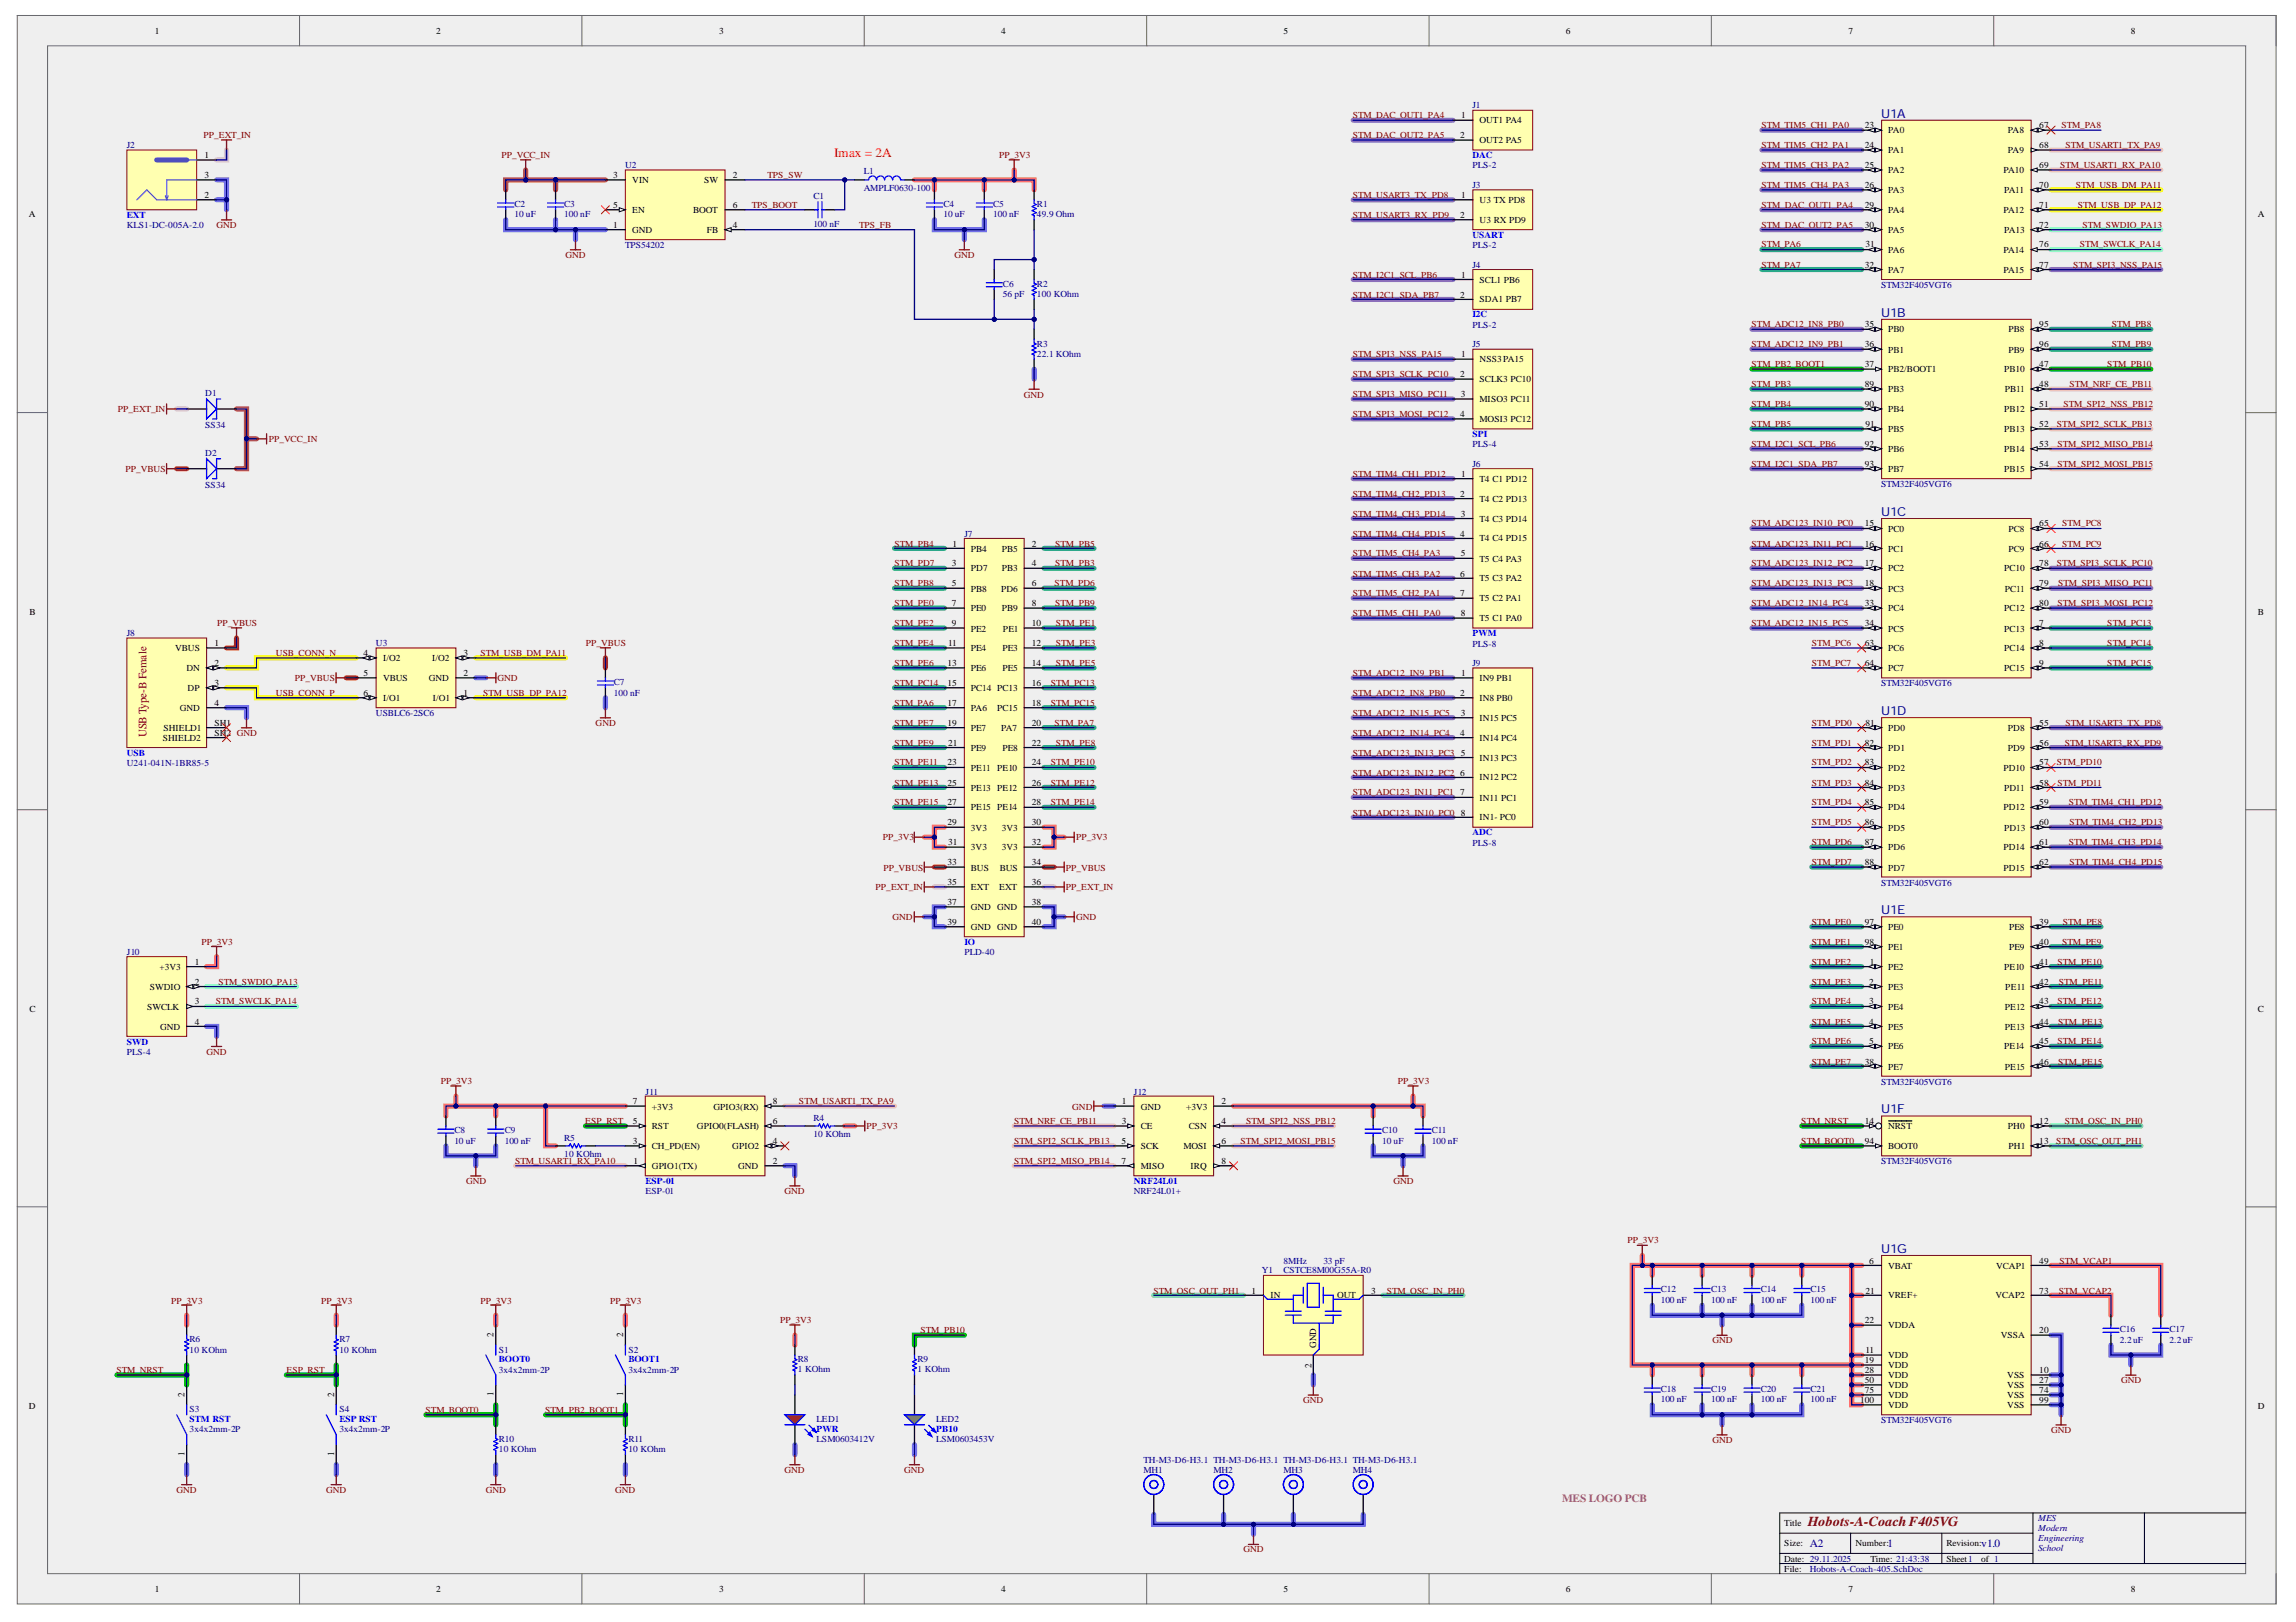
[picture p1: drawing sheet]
<svg xmlns="http://www.w3.org/2000/svg" width="297mm" height="210mm" viewBox="0 0 297 210" stroke-linecap="round" stroke-linejoin="round" font-family="sans-serif">
<defs><g id="words">
<text font-size="1.8" fill="#800000" x="233.9" y="197.5">Hobots-A-CoachF405VG</text>
<text font-size="1.7" fill="#f00" x="107.9" y="20.4">Imax = 2A</text>
<g font-size="1.6" fill="#000080">
<text x="243.4" y="15.2">U1A</text>
<text x="243.4" y="41">U1B</text>
<text x="243.4" y="66.8">U1C</text>
<text x="243.4" y="92.5">U1D</text>
<text x="243.4" y="118.3">U1E</text>
<text x="243.4" y="144.1">U1F</text>
<text x="243.4" y="162.2">U1G</text>
</g>
<text font-size="1.5" fill="#800000" x="18.9" y="95.4" transform="rotate(-90 18.9 95.4)">USB Type-B Female</text>
<text font-size="1.4" fill="#a64d79" x="202.1" y="194.4">MES LOGO PCB</text>
<g font-size="1.4" fill="#000080">
<text x="234.1" y="200.2">A2</text>
<text x="244.2" y="200.2">1</text>
<text x="256.3" y="200.2">v1.0</text>
</g>
<g font-size="1.2">
<text x="20" y="4.4">1</text>
<text x="56.4" y="4.4">2</text>
<text x="93" y="4.4">3</text>
<text x="129.5" y="4.4">4</text>
<text x="166" y="4.4">5</text>
<text x="202.6" y="4.4">6</text>
<text x="239.1" y="4.4">7</text>
<text x="275.7" y="4.4">8</text>
<text x="188.9" y="17.9">2</text>
<text x="189.1" y="15.3">1</text>
<text x="191.4" y="16">OUT1 PA4</text>
<text x="241.2" y="16.6">23</text>
<text x="244.3" y="17.2">PA0</text>
<text x="259.8" y="17.2">PA8</text>
<text x="263.8" y="16.6">67</text>
<text x="26.5" y="20.4">1</text>
<text x="26.5" y="23.1">3</text>
<text x="79.3" y="23.1">3</text>
<text x="81.8" y="23.7">VIN</text>
<text x="91.1" y="23.7">SW</text>
<text x="94.8" y="23.1">2</text>
<text x="191.4" y="18.5">OUT2 PA5</text>
<text x="241.2" y="19.2">24</text>
<text x="241.2" y="21.7">25</text>
<text x="244.3" y="19.9">PA1</text>
<text x="244.3" y="22.4">PA2</text>
<text x="259.2" y="22.4">PA10</text>
<text x="259.8" y="19.9">PA9</text>
<text x="263.8" y="19.2">68</text>
<text x="263.8" y="21.7">69</text>
<text x="3.7" y="28.1">A</text>
<text x="26.5" y="25.6">2</text>
<text x="79.3" y="29.5">1</text>
<text x="79.3" y="26.9">5</text>
<text x="81.8" y="27.5">EN</text>
<text x="89.7" y="27.5">BOOT</text>
<text x="94.8" y="29.5">4</text>
<text x="94.8" y="26.9">6</text>
<text x="188.9" y="28.2">2</text>
<text x="189.1" y="25.6">1</text>
<text x="191.4" y="26.3">U3 TX PD8</text>
<text x="191.4" y="28.8">U3 RX PD9</text>
<text x="241.2" y="24.3">26</text>
<text x="241.2" y="26.9">29</text>
<text x="241.2" y="29.5">30</text>
<text x="244.3" y="25">PA3</text>
<text x="244.3" y="27.5">PA4</text>
<text x="259.2" y="27.5">PA12</text>
<text x="259.3" y="25">PA11</text>
<text x="263.8" y="24.3">70</text>
<text x="263.8" y="26.9">71</text>
<text x="263.8" y="29.5">72</text>
<text x="292.1" y="28.1">A</text>
<text x="81.8" y="30.2">GND</text>
<text x="91.4" y="30.2">FB</text>
<text x="189.1" y="35.9">1</text>
<text x="241.2" y="34.6">32</text>
<text x="241.3" y="32">31</text>
<text x="244.3" y="30.2">PA5</text>
<text x="244.3" y="32.7">PA6</text>
<text x="244.3" y="35.3">PA7</text>
<text x="259.2" y="32.7">PA14</text>
<text x="259.2" y="35.3">PA15</text>
<text x="259.3" y="30.2">PA13</text>
<text x="263.8" y="32">76</text>
<text x="263.8" y="34.6">77</text>
<text x="188.9" y="38.5">2</text>
<text x="191.4" y="36.6">SCL1 PB6</text>
<text x="191.4" y="39.1">SDA1 PB7</text>
<text x="189.1" y="46.2">1</text>
<text x="191.4" y="46.9">NSS3PA15</text>
<text x="241.2" y="42.3">35</text>
<text x="241.2" y="45">36</text>
<text x="241.2" y="47.5">37</text>
<text x="244.3" y="43">PB0</text>
<text x="244.3" y="45.6">PB1</text>
<text x="259.9" y="43">PB8</text>
<text x="259.9" y="45.6">PB9</text>
<text x="263.8" y="42.3">95</text>
<text x="263.8" y="45">96</text>
<text x="263.8" y="47.5">47</text>
<text x="188.9" y="48.8">2</text>
<text x="189" y="51.4">3</text>
<text x="191.4" y="52.1">MISO3 PC11</text>
<text x="191.4" y="49.4">SCLK3 PC10</text>
<text x="241.2" y="50.1">89</text>
<text x="241.2" y="52.6">90</text>
<text x="244.3" y="48.2">PB2/BOOT1</text>
<text x="244.3" y="50.8">PB3</text>
<text x="244.3" y="53.3">PB4</text>
<text x="259.3" y="48.2">PB10</text>
<text x="259.3" y="53.3">PB12</text>
<text x="259.3" y="50.8">PB11</text>
<text x="263.8" y="52.6">51</text>
<text x="263.8" y="50.1">48</text>
<text x="188.9" y="54">4</text>
<text x="191.4" y="54.6">MOSI3 PC12</text>
<text x="241.2" y="57.8">92</text>
<text x="241.3" y="55.3">91</text>
<text x="244.3" y="55.9">PB5</text>
<text x="244.3" y="58.5">PB6</text>
<text x="259.3" y="55.9">PB13</text>
<text x="259.3" y="58.5">PB14</text>
<text x="263.8" y="55.3">52</text>
<text x="263.8" y="57.8">53</text>
<text x="188.9" y="64.3">2</text>
<text x="189.1" y="61.7">1</text>
<text x="191.4" y="62.4">T4 C1 PD12</text>
<text x="191.4" y="64.9">T4 C2 PD13</text>
<text x="241.2" y="60.4">93</text>
<text x="244.3" y="61.1">PB7</text>
<text x="259.3" y="61.1">PB15</text>
<text x="263.8" y="60.4">54</text>
<text x="123.2" y="70.7">1</text>
<text x="125.6" y="71.4">PB4</text>
<text x="129.6" y="71.4">PB5</text>
<text x="133.5" y="70.7">2</text>
<text x="188.9" y="69.5">4</text>
<text x="189" y="66.8">3</text>
<text x="191.4" y="70.1">T4 C4 PD15</text>
<text x="191.4" y="67.5">T4 C3 PD14</text>
<text x="241.2" y="68.1">15</text>
<text x="241.2" y="70.7">16</text>
<text x="244.3" y="68.8">PC0</text>
<text x="244.3" y="71.4">PC1</text>
<text x="259.9" y="68.8">PC8</text>
<text x="259.9" y="71.4">PC9</text>
<text x="263.8" y="68.1">65</text>
<text x="263.8" y="70.7">66</text>
<text x="123.2" y="73.3">3</text>
<text x="123.2" y="75.9">5</text>
<text x="125.6" y="73.9">PD7</text>
<text x="125.6" y="76.6">PB8</text>
<text x="129.5" y="76.6">PD6</text>
<text x="129.6" y="73.9">PB3</text>
<text x="133.5" y="73.3">4</text>
<text x="133.5" y="75.9">6</text>
<text x="188.9" y="77.2">7</text>
<text x="188.9" y="74.6">6</text>
<text x="189" y="72">5</text>
<text x="191.4" y="72.7">T5 C4 PA3</text>
<text x="191.4" y="77.8">T5 C2 PA1</text>
<text x="191.4" y="75.2">T5 C3 PA2</text>
<text x="241.2" y="73.3">17</text>
<text x="241.2" y="75.9">18</text>
<text x="244.3" y="73.9">PC2</text>
<text x="244.3" y="76.6">PC3</text>
<text x="259.3" y="73.9">PC10</text>
<text x="259.3" y="76.6">PC11</text>
<text x="263.8" y="73.3">78</text>
<text x="263.8" y="75.9">79</text>
<text x="3.8" y="79.5">B</text>
<text x="27.7" y="83.6">1</text>
<text x="122.7" y="83.6">11</text>
<text x="123.2" y="78.4">7</text>
<text x="123.2" y="81">9</text>
<text x="125.6" y="79.1">PE0</text>
<text x="125.6" y="81.7">PE2</text>
<text x="129.6" y="79.1">PB9</text>
<text x="129.8" y="81.7">PE1</text>
<text x="133.5" y="78.4">8</text>
<text x="133.5" y="81">10</text>
<text x="133.5" y="83.6">12</text>
<text x="189" y="79.8">8</text>
<text x="191.4" y="80.4">T5 C1 PA0</text>
<text x="241.2" y="78.4">33</text>
<text x="241.2" y="81">34</text>
<text x="241.2" y="83.6">63</text>
<text x="244.3" y="79.1">PC4</text>
<text x="244.3" y="81.7">PC5</text>
<text x="259.3" y="81.7">PC13</text>
<text x="259.3" y="79.1">PC12</text>
<text x="263.8" y="81">7</text>
<text x="263.8" y="83.6">8</text>
<text x="263.8" y="78.4">80</text>
<text x="292.1" y="79.5">B</text>
<text x="22.7" y="84.3">VBUS</text>
<text x="24.1" y="86.9">DN</text>
<text x="24.3" y="89.4">DP</text>
<text x="27.7" y="88.7">3</text>
<text x="27.7" y="86.2">2</text>
<text x="47" y="84.9">4</text>
<text x="47" y="87.5">5</text>
<text x="49.6" y="85.5">I/O2</text>
<text x="49.6" y="88.1">VBUS</text>
<text x="55.5" y="88.1">GND</text>
<text x="55.9" y="85.5">I/O2</text>
<text x="60" y="87.5">2</text>
<text x="60" y="84.9">3</text>
<text x="122.6" y="86.2">13</text>
<text x="122.6" y="88.7">15</text>
<text x="125.6" y="84.3">PE4</text>
<text x="125.6" y="86.9">PE6</text>
<text x="125.6" y="89.4">PC14 PC13</text>
<text x="129.7" y="84.3">PE3</text>
<text x="129.7" y="86.9">PE5</text>
<text x="133.5" y="86.2">14</text>
<text x="133.5" y="88.7">16</text>
<text x="189.1" y="87.5">1</text>
<text x="191.4" y="88.1">IN9 PB1</text>
<text x="241.2" y="86.2">64</text>
<text x="244.3" y="84.3">PC6</text>
<text x="244.3" y="86.9">PC7</text>
<text x="259.3" y="84.3">PC14</text>
<text x="259.3" y="86.9">PC15</text>
<text x="263.8" y="86.2">9</text>
<text x="21.1" y="95.8">SHIELD2</text>
<text x="21.1" y="94.6">SHIELD1</text>
<text x="23.3" y="92">GND</text>
<text x="27.7" y="91.4">4</text>
<text x="27.7" y="93.9">SH1</text>
<text x="27.7" y="95.2">SH2 GND</text>
<text x="47" y="90.1">6</text>
<text x="49.6" y="90.7">I/O1</text>
<text x="56" y="90.7">I/O1</text>
<text x="60" y="90.1">1</text>
<text x="122.6" y="91.4">17</text>
<text x="122.6" y="93.9">19</text>
<text x="125.6" y="92">PA6</text>
<text x="125.6" y="94.6">PE7</text>
<text x="129" y="92">PC15</text>
<text x="129.5" y="94.6">PA7</text>
<text x="133.5" y="91.4">18</text>
<text x="133.5" y="93.9">20</text>
<text x="188.9" y="95.2">4</text>
<text x="188.9" y="90.1">2</text>
<text x="189" y="92.6">3</text>
<text x="191.4" y="95.8">IN14 PC4</text>
<text x="191.4" y="93.3">IN15 PC5</text>
<text x="191.4" y="90.7">IN8 PB0</text>
<text x="241.3" y="93.9">81</text>
<text x="244.3" y="94.6">PD0</text>
<text x="259.8" y="94.6">PD8</text>
<text x="263.8" y="93.9">55</text>
<text x="122.6" y="99">23</text>
<text x="122.6" y="101.7">25</text>
<text x="122.7" y="96.5">21</text>
<text x="125.6" y="97.2">PE9</text>
<text x="125.6" y="99.7">PE11 PE10</text>
<text x="129.7" y="97.2">PE8</text>
<text x="133.5" y="96.5">22</text>
<text x="133.5" y="99">24</text>
<text x="133.5" y="101.7">26</text>
<text x="188.9" y="100.4">6</text>
<text x="189" y="97.8">5</text>
<text x="191.4" y="98.5">IN13 PC3</text>
<text x="191.4" y="101">IN12 PC2</text>
<text x="241.2" y="96.5">82</text>
<text x="241.2" y="99">83</text>
<text x="241.2" y="101.7">84</text>
<text x="244.3" y="97.2">PD1</text>
<text x="244.3" y="99.7">PD2</text>
<text x="259.2" y="99.7">PD10</text>
<text x="259.8" y="97.2">PD9</text>
<text x="263.8" y="96.5">56</text>
<text x="263.8" y="99">57</text>
<text x="263.8" y="101.7">58</text>
<text x="122.6" y="104.2">27</text>
<text x="122.6" y="106.8">29</text>
<text x="125.6" y="102.3">PE13 PE12</text>
<text x="125.6" y="104.9">PE15 PE14</text>
<text x="125.6" y="107.5">3V3</text>
<text x="129.6" y="107.5">3V3</text>
<text x="133.5" y="104.2">28</text>
<text x="133.5" y="106.8">30</text>
<text x="188.9" y="102.9">7</text>
<text x="189" y="105.6">8</text>
<text x="191.4" y="106.1">IN1- PC0</text>
<text x="191.4" y="103.6">IN11 PC1</text>
<text x="241.2" y="104.2">85</text>
<text x="241.2" y="106.8">86</text>
<text x="244.3" y="102.3">PD3</text>
<text x="244.3" y="104.9">PD4</text>
<text x="244.3" y="107.5">PD5</text>
<text x="259.2" y="104.9">PD12</text>
<text x="259.3" y="102.3">PD11</text>
<text x="259.3" y="107.5">PD13</text>
<text x="263.8" y="104.2">59</text>
<text x="263.8" y="106.8">60</text>
<text x="122.6" y="112">33</text>
<text x="122.7" y="109.4">31</text>
<text x="125.6" y="110">3V3</text>
<text x="125.6" y="112.7">BUS</text>
<text x="129.3" y="112.7">BUS</text>
<text x="129.6" y="110">3V3</text>
<text x="133.5" y="109.4">32</text>
<text x="133.5" y="112">34</text>
<text x="241.2" y="109.4">87</text>
<text x="241.2" y="112">88</text>
<text x="244.3" y="110">PD6</text>
<text x="244.3" y="112.7">PD7</text>
<text x="259.2" y="110">PD14</text>
<text x="259.2" y="112.7">PD15</text>
<text x="263.8" y="109.4">61</text>
<text x="263.8" y="112">62</text>
<text x="122.6" y="114.5">35</text>
<text x="122.6" y="117.1">37</text>
<text x="122.6" y="119.7">39</text>
<text x="125.6" y="115.2">EXT</text>
<text x="125.6" y="117.8">GND GND</text>
<text x="129.3" y="115.2">EXT</text>
<text x="133.5" y="114.5">36</text>
<text x="133.5" y="117.1">38</text>
<text x="133.5" y="119.7">40</text>
<text x="241.2" y="119.7">97</text>
<text x="263.8" y="119.7">39</text>
<text x="20.6" y="125.5">+3V3</text>
<text x="25.2" y="124.8">1</text>
<text x="125.6" y="120.3">GND GND</text>
<text x="241.2" y="122.3">98</text>
<text x="241.9" y="124.8">1</text>
<text x="244.3" y="120.3">PE0</text>
<text x="244.3" y="123">PE1</text>
<text x="244.3" y="125.5">PE2</text>
<text x="259.3" y="125.5">PE10</text>
<text x="259.9" y="120.3">PE8</text>
<text x="259.9" y="123">PE9</text>
<text x="263.8" y="122.3">40</text>
<text x="263.8" y="124.8">41</text>
<text x="3.8" y="130.9">C</text>
<text x="19" y="130.7">SWCLK</text>
<text x="19.4" y="128.1">SWDIO</text>
<text x="25.2" y="130">3</text>
<text x="25.2" y="127.4">2</text>
<text x="241.8" y="127.4">2</text>
<text x="241.8" y="130">3</text>
<text x="244.3" y="128.1">PE3</text>
<text x="244.3" y="130.7">PE4</text>
<text x="259.3" y="130.7">PE12</text>
<text x="259.4" y="128.1">PE11</text>
<text x="263.8" y="127.4">42</text>
<text x="263.8" y="130">43</text>
<text x="292.1" y="130.9">C</text>
<text x="20.7" y="133.3">GND</text>
<text x="25.2" y="132.6">4</text>
<text x="241.2" y="137.8">38</text>
<text x="241.8" y="132.6">4</text>
<text x="241.8" y="135.1">5</text>
<text x="244.3" y="133.3">PE5</text>
<text x="244.3" y="135.8">PE6</text>
<text x="259.3" y="135.8">PE14</text>
<text x="259.3" y="133.3">PE13</text>
<text x="263.8" y="132.6">44</text>
<text x="263.8" y="135.1">45</text>
<text x="263.8" y="137.8">46</text>
<text x="81.9" y="142.9">7</text>
<text x="84.3" y="143.6">+3V3</text>
<text x="92.3" y="143.6">GPIO3(RX)</text>
<text x="100" y="142.9">8</text>
<text x="145.2" y="142.9">1</text>
<text x="147.6" y="143.6">GND</text>
<text x="153.4" y="143.6">+3V3</text>
<text x="158" y="142.9">2</text>
<text x="244.3" y="138.4">PE7</text>
<text x="259.3" y="138.4">PE15</text>
<text x="81.9" y="148.1">3</text>
<text x="81.9" y="145.4">5</text>
<text x="84.3" y="148.7">CH_PD(EN)</text>
<text x="84.3" y="146.1">RST</text>
<text x="90.2" y="146.1">GPIO0(FLASH)</text>
<text x="94.7" y="148.7">GPIO2</text>
<text x="100" y="145.4">6</text>
<text x="100" y="148.1">4</text>
<text x="145.1" y="148.1">5</text>
<text x="145.2" y="145.4">3</text>
<text x="147.6" y="148.7">SCK</text>
<text x="147.6" y="146.1">CE</text>
<text x="153.1" y="148.7">MOSI</text>
<text x="153.8" y="146.1">CSN</text>
<text x="158" y="145.4">4</text>
<text x="158" y="148.1">6</text>
<text x="241.2" y="148.1">94</text>
<text x="241.2" y="145.4">14</text>
<text x="244.3" y="148.7">BOOT0</text>
<text x="244.3" y="146.1">NRST</text>
<text x="259.8" y="146.1">PH0</text>
<text x="259.9" y="148.7">PH1</text>
<text x="263.8" y="145.4">12</text>
<text x="263.8" y="148.1">13</text>
<text x="82" y="150.6">1</text>
<text x="84.3" y="151.3">GPIO1(TX)</text>
<text x="95.5" y="151.3">GND</text>
<text x="100" y="150.6">2</text>
<text x="145.1" y="150.6">7</text>
<text x="147.6" y="151.3">MISO</text>
<text x="154" y="151.3">IRQ</text>
<text x="158" y="150.6">8</text>
<text x="161.9" y="167.4">1</text>
<text x="177.4" y="167.4">3</text>
<text x="241.3" y="167.4">21</text>
<text x="241.8" y="163.5">6</text>
<text x="244.3" y="164.2">VBAT</text>
<text x="258.2" y="164.2">VCAP1</text>
<text x="263.8" y="163.5">49</text>
<text x="263.8" y="167.4">73</text>
<text x="63.9" y="173" transform="rotate(-90 63.9 173)">2</text>
<text x="80.6" y="173" transform="rotate(-90 80.6 173)">2</text>
<text x="164.4" y="168">IN</text>
<text x="173" y="168">OUT</text>
<text x="241.2" y="171.2">22</text>
<text x="244.3" y="171.9">VDDA</text>
<text x="244.3" y="168">VREF+</text>
<text x="258.2" y="168">VCAP2</text>
<text x="258.8" y="173.2">VSSA</text>
<text x="263.8" y="172.5">20</text>
<text x="169.7" y="177" transform="rotate(-90 169.7 177)">2</text>
<text x="170.3" y="174.4" transform="rotate(-90 170.3 174.4)">GND</text>
<text x="241.2" y="176.4">19</text>
<text x="241.2" y="177.6">28</text>
<text x="241.2" y="179">50</text>
<text x="241.3" y="175.1">11</text>
<text x="244.3" y="175.8">VDD</text>
<text x="244.3" y="177.1">VDD</text>
<text x="244.3" y="178.3">VDD</text>
<text x="244.3" y="179.6">VDD</text>
<text x="259.7" y="178.3">VSS</text>
<text x="259.7" y="179.6">VSS</text>
<text x="263.8" y="177.6">10</text>
<text x="263.8" y="179">27</text>
<text x="3.7" y="182.3">D</text>
<text x="23.9" y="180.8" transform="rotate(-90 23.9 180.8)">2</text>
<text x="43.2" y="180.8" transform="rotate(-90 43.2 180.8)">2</text>
<text x="63.9" y="180.7" transform="rotate(-90 63.9 180.7)">1</text>
<text x="80.6" y="180.7" transform="rotate(-90 80.6 180.7)">1</text>
<text x="240.7" y="181.5">100</text>
<text x="241.2" y="180.3">75</text>
<text x="244.3" y="180.9">VDD</text>
<text x="244.3" y="182.2">VDD</text>
<text x="259.7" y="180.9">VSS</text>
<text x="259.7" y="182.2">VSS</text>
<text x="263.8" y="180.3">74</text>
<text x="263.8" y="181.5">99</text>
<text x="292.1" y="182.3">D</text>
<text x="23.9" y="188.5" transform="rotate(-90 23.9 188.5)">1</text>
<text x="43.2" y="188.5" transform="rotate(-90 43.2 188.5)">1</text>
<text x="230.8" y="197.5">Title</text>
<text x="230.8" y="200.1">Size:</text>
<text x="230.8" y="202.1">Date: 29.11.2025</text>
<text x="230.8" y="203.4">File:</text>
<text x="240.1" y="200.1">Number:</text>
<text x="242" y="202.1">Time: 21:43:38</text>
<text x="251.8" y="200.1">Revision:</text>
<text x="251.8" y="202.1">Sheet1</text>
<text x="256.3" y="202.1">of 1</text>
<text x="20" y="206">1</text>
<text x="56.4" y="206">2</text>
<text x="93" y="206">3</text>
<text x="129.5" y="206">4</text>
<text x="166" y="206">5</text>
<text x="202.6" y="206">6</text>
<text x="239.1" y="206">7</text>
<text x="275.7" y="206">8</text>
</g>
<g font-size="1.2" fill="#800000">
<text x="26.3" y="17.8">PP_EXT_IN</text>
<text x="175" y="15.3">STM_DAC_OUT1_PA4</text>
<text x="175" y="17.9">STM_DAC_OUT2_PA5</text>
<text x="227.9" y="16.6">STM_TIM5_CH1_PA0</text>
<text x="266.7" y="16.6">STM_PA8</text>
<text x="64.9" y="20.4">PP_VCC_IN</text>
<text x="99.3" y="23.1">TPS_SW</text>
<text x="129.3" y="20.4">PP_3V3</text>
<text x="227.9" y="19.2">STM_TIM5_CH2_PA1</text>
<text x="227.9" y="21.7">STM_TIM5_CH3_PA2</text>
<text x="266.5" y="21.7">STM_USART1_RX_PA10</text>
<text x="267.2" y="19.2">STM_USART1_TX_PA9</text>
<text x="28" y="29.5">GND</text>
<text x="97.3" y="26.9">TPS_BOOT</text>
<text x="111.1" y="29.5">TPS_FB</text>
<text x="175" y="25.6">STM_USART3_TX_PD8</text>
<text x="175" y="28.2">STM_USART3_RX_PD9</text>
<text x="227.9" y="26.9">STM_DAC_OUT1_PA4</text>
<text x="227.9" y="29.5">STM_DAC_OUT2_PA5</text>
<text x="227.9" y="24.3">STM_TIM5_CH4_PA3</text>
<text x="268.6" y="24.3">STM_USB_DM_PA11</text>
<text x="268.8" y="26.9">STM_USB_DP_PA12</text>
<text x="269.4" y="29.5">STM_SWDIO_PA13</text>
<text x="73.2" y="33.4">GND</text>
<text x="123.5" y="33.4">GND</text>
<text x="175" y="35.9">STM_I2C1_SCL_PB6</text>
<text x="227.9" y="32">STM_PA6</text>
<text x="227.9" y="34.6">STM_PA7</text>
<text x="268.2" y="34.6">STM_SPI3_NSS_PA15</text>
<text x="269.1" y="32">STM_SWCLK_PA14</text>
<text x="175" y="38.5">STM_I2C1_SDA_PB7</text>
<text x="175" y="46.2">STM_SPI3_NSS_PA15</text>
<text x="226.6" y="47.5">STM_PB2_BOOT1</text>
<text x="226.6" y="42.3">STM_ADC12_IN8_PB0</text>
<text x="226.6" y="45">STM_ADC12_IN9_PB1</text>
<text x="272.6" y="47.5">STM_PB10</text>
<text x="273.2" y="42.3">STM_PB8</text>
<text x="273.2" y="45">STM_PB9</text>
<text x="15.2" y="53.3">PP_EXT_IN</text>
<text x="132.5" y="51.5">GND</text>
<text x="175" y="51.4">STM_SPI3_MISO_PC11</text>
<text x="175" y="48.8">STM_SPI3_SCLK_PC10</text>
<text x="226.6" y="50.1">STM_PB3</text>
<text x="226.6" y="52.6">STM_PB4</text>
<text x="267" y="52.6">STM_SPI2_NSS_PB12</text>
<text x="267.7" y="50.1">STM_NRF_CE_PB11</text>
<text x="34.8" y="57.2">PP_VCC_IN</text>
<text x="175" y="54">STM_SPI3_MOSI_PC12</text>
<text x="226.6" y="57.8">STM_I2C1_SCL_PB6</text>
<text x="226.6" y="55.3">STM_PB5</text>
<text x="266.1" y="55.3">STM_SPI2_SCLK_PB13</text>
<text x="266.2" y="57.8">STM_SPI2_MISO_PB14</text>
<text x="16.2" y="61.1">PP_VBUS</text>
<text x="175" y="64.3">STM_TIM4_CH2_PD13</text>
<text x="175" y="61.7">STM_TIM4_CH1_PD12</text>
<text x="226.6" y="60.4">STM_I2C1_SDA_PB7</text>
<text x="266.2" y="60.4">STM_SPI2_MOSI_PB15</text>
<text x="115.7" y="70.7">STM_PB4</text>
<text x="136.5" y="70.7">STM_PB5</text>
<text x="175" y="69.5">STM_TIM4_CH4_PD15</text>
<text x="175" y="66.8">STM_TIM4_CH3_PD14</text>
<text x="226.6" y="68.1">STM_ADC123_IN10_PC0</text>
<text x="226.6" y="70.7">STM_ADC123_IN11_PC1</text>
<text x="266.8" y="68.1">STM_PC8</text>
<text x="266.8" y="70.7">STM_PC9</text>
<text x="115.7" y="75.9">STM_PB8</text>
<text x="115.7" y="73.3">STM_PD7</text>
<text x="136.4" y="75.9">STM_PD6</text>
<text x="136.5" y="73.3">STM_PB3</text>
<text x="175" y="77.2">STM_TIM5_CH2_PA1</text>
<text x="175" y="74.6">STM_TIM5_CH3_PA2</text>
<text x="175" y="72">STM_TIM5_CH4_PA3</text>
<text x="226.6" y="73.3">STM_ADC123_IN12_PC2</text>
<text x="226.6" y="75.9">STM_ADC123_IN13_PC3</text>
<text x="266.1" y="73.3">STM_SPI3_SCLK_PC10</text>
<text x="266.3" y="75.9">STM_SPI3_MISO_PC11</text>
<text x="28.1" y="81">PP_VBUS</text>
<text x="75.8" y="83.6">PP_VBUS</text>
<text x="115.7" y="83.6">STM_PE4</text>
<text x="115.7" y="81">STM_PE2</text>
<text x="115.7" y="78.4">STM_PE0</text>
<text x="136.5" y="78.4">STM_PB9</text>
<text x="136.6" y="83.6">STM_PE3</text>
<text x="136.6" y="81">STM_PE1</text>
<text x="175" y="79.8">STM_TIM5_CH1_PA0</text>
<text x="226.6" y="78.4">STM_ADC12_IN14_PC4</text>
<text x="226.6" y="81">STM_ADC12_IN15_PC5</text>
<text x="234.4" y="83.6">STM_PC6</text>
<text x="266.2" y="78.4">STM_SPI3_MOSI_PC12</text>
<text x="272.6" y="81">STM_PC13</text>
<text x="272.6" y="83.6">STM_PC14</text>
<text x="35.7" y="84.9">USB_CONN_N</text>
<text x="38.1" y="88.1">PP_VBUS</text>
<text x="62.2" y="84.9">STM_USB_DM_PA11</text>
<text x="64.4" y="88.1">GND</text>
<text x="115.7" y="88.7">STM_PC14</text>
<text x="115.7" y="86.2">STM_PE6</text>
<text x="135.9" y="88.7">STM_PC13</text>
<text x="136.6" y="86.2">STM_PE5</text>
<text x="175" y="87.5">STM_ADC12_IN9_PB1</text>
<text x="234.4" y="86.2">STM_PC7</text>
<text x="272.6" y="86.2">STM_PC15</text>
<text x="35.7" y="90.1">USB_CONN_P</text>
<text x="62.5" y="90.1">STM_USB_DP_PA12</text>
<text x="77.1" y="94">GND</text>
<text x="115.7" y="93.9">STM_PE7</text>
<text x="115.7" y="91.4">STM_PA6</text>
<text x="135.9" y="91.4">STM_PC15</text>
<text x="136.4" y="93.9">STM_PA7</text>
<text x="175" y="95.2">STM_ADC12_IN14_PC4</text>
<text x="175" y="92.6">STM_ADC12_IN15_PC5</text>
<text x="175" y="90.1">STM_ADC12_IN8_PB0</text>
<text x="234.4" y="93.9">STM_PD0</text>
<text x="267.2" y="93.9">STM_USART3_TX_PD8</text>
<text x="115.7" y="96.5">STM_PE9</text>
<text x="115.7" y="99">STM_PE11</text>
<text x="115.7" y="101.7">STM_PE13</text>
<text x="135.9" y="99">STM_PE10</text>
<text x="135.9" y="101.7">STM_PE12</text>
<text x="136.6" y="96.5">STM_PE8</text>
<text x="175" y="100.4">STM_ADC123_IN12_PC2</text>
<text x="175" y="97.8">STM_ADC123_IN13_PC3</text>
<text x="234.4" y="96.5">STM_PD1</text>
<text x="234.4" y="99">STM_PD2</text>
<text x="234.4" y="101.7">STM_PD3</text>
<text x="266.1" y="99">STM_PD10</text>
<text x="266.2" y="101.7">STM_PD11</text>
<text x="267.1" y="96.5">STM_USART3_RX_PD9</text>
<text x="115.7" y="104.2">STM_PE15</text>
<text x="135.9" y="104.2">STM_PE14</text>
<text x="175" y="105.6">STM_ADC123_IN10_PC0</text>
<text x="175" y="102.9">STM_ADC123_IN11_PC1</text>
<text x="234.4" y="104.2">STM_PD4</text>
<text x="234.4" y="106.8">STM_PD5</text>
<text x="267.6" y="104.2">STM_TIM4_CH1_PD12</text>
<text x="267.7" y="106.8">STM_TIM4_CH2_PD13</text>
<text x="114.2" y="108.8">PP_3V3</text>
<text x="114.3" y="112.7">PP_VBUS</text>
<text x="137.9" y="112.7">PP_VBUS</text>
<text x="139.2" y="108.8">PP_3V3</text>
<text x="234.4" y="109.4">STM_PD6</text>
<text x="234.4" y="112">STM_PD7</text>
<text x="267.6" y="109.4">STM_TIM4_CH3_PD14</text>
<text x="267.7" y="112">STM_TIM4_CH4_PD15</text>
<text x="113.3" y="115.2">PP_EXT_IN</text>
<text x="115.5" y="119.1">GND</text>
<text x="137.9" y="115.2">PP_EXT_IN</text>
<text x="139.2" y="119.1">GND</text>
<text x="234.4" y="119.7">STM_PE0</text>
<text x="266.9" y="119.7">STM_PE8</text>
<text x="26.1" y="122.3">PP_3V3</text>
<text x="234.4" y="122.3">STM_PE1</text>
<text x="234.4" y="124.8">STM_PE2</text>
<text x="266.2" y="124.8">STM_PE10</text>
<text x="266.8" y="122.3">STM_PE9</text>
<text x="27.9" y="130">STM_SWCLK_PA14</text>
<text x="28.3" y="127.4">STM_SWDIO_PA13</text>
<text x="234.4" y="127.4">STM_PE3</text>
<text x="234.4" y="130">STM_PE4</text>
<text x="266.2" y="130">STM_PE12</text>
<text x="266.4" y="127.4">STM_PE11</text>
<text x="26.7" y="136.5">GND</text>
<text x="234.4" y="132.6">STM_PE5</text>
<text x="234.4" y="135.1">STM_PE6</text>
<text x="234.4" y="137.8">STM_PE7</text>
<text x="266.2" y="135.1">STM_PE14</text>
<text x="266.3" y="132.6">STM_PE13</text>
<text x="266.3" y="137.8">STM_PE15</text>
<text x="57" y="140.3">PP_3V3</text>
<text x="103.4" y="142.9">STM_USART1_TX_PA9</text>
<text x="138.7" y="143.6">GND</text>
<text x="180.9" y="140.3">PP_3V3</text>
<text x="75.7" y="145.4">ESP_RST</text>
<text x="112.1" y="146.1">PP_3V3</text>
<text x="131.2" y="148.1">STM_SPI2_SCLK_PB13</text>
<text x="131.2" y="145.4">STM_NRF_CE_PB11</text>
<text x="160.5" y="148.1">STM_SPI2_MOSI_PB15</text>
<text x="161.2" y="145.4">STM_SPI2_NSS_PB12</text>
<text x="233" y="148.1">STM_BOOT0</text>
<text x="233" y="145.4">STM_NRST</text>
<text x="266" y="148.1">STM_OSC_OUT_PH1</text>
<text x="267.1" y="145.4">STM_OSC_IN_PH0</text>
<text x="60.3" y="153.2">GND</text>
<text x="66.7" y="150.6">STM_USART1_RX_PA10</text>
<text x="101.5" y="154.6">GND</text>
<text x="131.2" y="150.6">STM_SPI2_MISO_PB14</text>
<text x="180.3" y="153.2">GND</text>
<text x="210.5" y="160.9">PP_3V3</text>
<text x="149.2" y="167.4">STM_OSC_OUT_PH1</text>
<text x="179.4" y="167.4">STM_OSC_IN_PH0</text>
<text x="266.4" y="167.4">STM_VCAP2</text>
<text x="266.5" y="163.5">STM_VCAP1</text>
<text x="22.2" y="168.7">PP_3V3</text>
<text x="41.5" y="168.7">PP_3V3</text>
<text x="62.2" y="168.7">PP_3V3</text>
<text x="78.9" y="168.7">PP_3V3</text>
<text x="100.9" y="171.2">PP_3V3</text>
<text x="119.1" y="172.5">STM_PB10</text>
<text x="221.5" y="173.8">GND</text>
<text x="15.1" y="177.6">STM_NRST</text>
<text x="37" y="177.6">ESP_RST</text>
<text x="274.4" y="179">GND</text>
<text x="55.1" y="182.8">STM_BOOT0</text>
<text x="70.5" y="182.8">STM_PB2_BOOT1</text>
<text x="168.6" y="181.6">GND</text>
<text x="265.4" y="185.4">GND</text>
<text x="101.5" y="190.6">GND</text>
<text x="117" y="190.6">GND</text>
<text x="221.5" y="186.8">GND</text>
<text x="22.8" y="193.2">GND</text>
<text x="42.2" y="193.2">GND</text>
<text x="62.8" y="193.2">GND</text>
<text x="79.6" y="193.2">GND</text>
<text x="160.9" y="200.9">GND</text>
</g>
<g font-size="1.2" fill="#000080">
<text x="190.5" y="14">J1</text>
<text x="16.4" y="19.2">J2</text>
<text x="80.9" y="21.7">U2</text>
<text x="111.7" y="22.6">L1</text>
<text x="190.5" y="21.8">PLS-2</text>
<text x="16.4" y="29.5">KLS1-DC-005A-2.0</text>
<text x="66.6" y="28.1">10 uF</text>
<text x="66.6" y="26.8">C2</text>
<text x="73" y="28.1">100 nF</text>
<text x="73" y="26.8">C3</text>
<text x="105.2" y="29.4">100 nF</text>
<text x="105.2" y="25.8">C1</text>
<text x="111.7" y="24.8">AMPLF0630-100</text>
<text x="122.1" y="28.1">10 uF</text>
<text x="122.1" y="26.8">C4</text>
<text x="128.5" y="28.1">100 nF</text>
<text x="128.5" y="26.8">C5</text>
<text x="134.2" y="28.1">49.9 Ohm</text>
<text x="134.2" y="26.8">R1</text>
<text x="190.5" y="24.3">J3</text>
<text x="80.9" y="32.1">TPS54202</text>
<text x="190.5" y="34.6">J4</text>
<text x="190.5" y="32.1">PLS-2</text>
<text x="129.8" y="38.5">56 pF</text>
<text x="129.8" y="37.1">C6</text>
<text x="134.2" y="38.5">100 KOhm</text>
<text x="134.2" y="37.1">R2</text>
<text x="243.4" y="37.3">STM32F405VGT6</text>
<text x="134.2" y="46.1">22.1 KOhm</text>
<text x="134.2" y="44.9">R3</text>
<text x="190.5" y="42.4">PLS-2</text>
<text x="190.5" y="45">J5</text>
<text x="26.6" y="51.3">D1</text>
<text x="26.6" y="55.4">SS34</text>
<text x="26.6" y="59">D2</text>
<text x="190.5" y="57.9">PLS-4</text>
<text x="26.6" y="63.1">SS34</text>
<text x="190.5" y="60.4">J6</text>
<text x="243.4" y="63">STM32F405VGT6</text>
<text x="124.8" y="69.5">J7</text>
<text x="16.4" y="82.3">J8</text>
<text x="48.6" y="83.6">U3</text>
<text x="190.5" y="83.7">PLS-8</text>
<text x="79.4" y="88.7">C7</text>
<text x="190.5" y="86.2">J9</text>
<text x="243.4" y="88.8">STM32F405VGT6</text>
<text x="48.6" y="92.6">USBLC6-2SC6</text>
<text x="79.4" y="90">100 nF</text>
<text x="16.4" y="99.1">U241-041N-1BR85-5</text>
<text x="190.5" y="109.4">PLS-8</text>
<text x="243.4" y="114.6">STM32F405VGT6</text>
<text x="16.4" y="123.6">J10</text>
<text x="124.8" y="123.6">PLD-40</text>
<text x="16.4" y="136.5">PLS-4</text>
<text x="83.5" y="141.6">J11</text>
<text x="146.7" y="141.6">J12</text>
<text x="243.4" y="140.4">STM32F405VGT6</text>
<text x="58.8" y="148">10 uF</text>
<text x="58.8" y="146.6">C8</text>
<text x="65.3" y="148">100 nF</text>
<text x="65.3" y="146.6">C9</text>
<text x="73" y="149.8">10 KOhm</text>
<text x="73" y="147.6">R5</text>
<text x="105.2" y="147.1">10 KOhm</text>
<text x="105.2" y="145.1">R4</text>
<text x="178.8" y="148">10 uF</text>
<text x="178.8" y="146.6">C10</text>
<text x="185.2" y="148">100 nF</text>
<text x="185.2" y="146.6">C11</text>
<text x="83.5" y="154.6">ESP-01</text>
<text x="146.7" y="154.6">NRF24L01+</text>
<text x="243.4" y="150.7">STM32F405VGT6</text>
<text x="163.3" y="164.8">Y1</text>
<text x="166" y="163.5">8MHz</text>
<text x="166" y="164.8">CSTCE8M00G55A-R0</text>
<text x="171.2" y="163.5">33 pF</text>
<text x="214.9" y="167.3">C12</text>
<text x="221.4" y="167.3">C13</text>
<text x="227.8" y="167.3">C14</text>
<text x="234.2" y="167.3">C15</text>
<text x="24.5" y="173.7">R6</text>
<text x="43.9" y="173.7">R7</text>
<text x="214.9" y="168.6">100 nF</text>
<text x="221.4" y="168.6">100 nF</text>
<text x="227.8" y="168.6">100 nF</text>
<text x="234.2" y="168.6">100 nF</text>
<text x="274.2" y="173.8">2.2uF</text>
<text x="274.2" y="172.4">C16</text>
<text x="280.7" y="173.8">2.2uF</text>
<text x="280.7" y="172.4">C17</text>
<text x="24.5" y="175">10 KOhm</text>
<text x="43.9" y="175">10 KOhm</text>
<text x="64.5" y="177.6">3x4x2mm-2P</text>
<text x="64.5" y="175">S1</text>
<text x="81.3" y="177.6">3x4x2mm-2P</text>
<text x="81.3" y="175">S2</text>
<text x="103.2" y="177.6">1 KOhm</text>
<text x="103.2" y="176.3">R8</text>
<text x="118.7" y="177.6">1 KOhm</text>
<text x="118.7" y="176.3">R9</text>
<text x="24.5" y="185.3">3x4x2mm-2P</text>
<text x="24.5" y="182.7">S3</text>
<text x="43.9" y="185.3">3x4x2mm-2P</text>
<text x="43.9" y="182.7">S4</text>
<text x="105.7" y="184">LED1</text>
<text x="121.1" y="184">LED2</text>
<text x="214.9" y="181.5">100 nF</text>
<text x="214.9" y="180.2">C18</text>
<text x="221.4" y="181.5">100 nF</text>
<text x="221.4" y="180.2">C19</text>
<text x="227.8" y="181.5">100 nF</text>
<text x="227.8" y="180.2">C20</text>
<text x="234.2" y="181.5">100 nF</text>
<text x="234.2" y="180.2">C21</text>
<text x="243.4" y="184.2">STM32F405VGT6</text>
<text x="64.5" y="187.9">10 KOhm</text>
<text x="64.5" y="186.6">R10</text>
<text x="81.3" y="187.9">10 KOhm</text>
<text x="81.3" y="186.6">R11</text>
<text x="105.7" y="186.6">LSM0603412V</text>
<text x="121.1" y="186.6">LSM0603453V</text>
<text x="147.9" y="190.6">MH1</text>
<text x="147.9" y="189.3">TH-M3-D6-H3.1 TH-M3-D6-H3.1 TH-M3-D6-H3.1 TH-M3-D6-H3.1</text>
<text x="157" y="190.6">MH2</text>
<text x="166" y="190.6">MH3</text>
<text x="175" y="190.6">MH4</text>
<text x="263.7" y="196.8">MES</text>
<text x="234.1" y="203.4">Hobots-A-Coach-405.SchDoc</text>
<text x="263.7" y="198.2">Modern</text>
<text x="263.7" y="199.5">Engineering</text>
<text x="263.7" y="200.7">School</text>
</g>
<g font-size="1.2" fill="#00f">
<text x="190.5" y="20.4">DAC</text>
<text x="16.4" y="28.2">EXT</text>
<text x="190.5" y="30.8">USART</text>
<text x="190.5" y="41.1">I2C</text>
<text x="190.5" y="56.5">SPI</text>
<text x="190.5" y="82.3">PWM</text>
<text x="16.4" y="97.8">USB</text>
<text x="190.5" y="108.1">ADC</text>
<text x="124.8" y="122.3">IO</text>
<text x="16.4" y="135.2">SWD</text>
<text x="83.5" y="153.2">ESP-01</text>
<text x="146.7" y="153.2">NRF24L01</text>
<text x="64.5" y="176.3">BOOT0</text>
<text x="81.3" y="176.3">BOOT1</text>
<text x="24.5" y="184.1">STM RST</text>
<text x="43.9" y="184.1">ESP RST</text>
<text x="105.7" y="185.3">PWR</text>
<text x="121.1" y="185.3">PB10</text>
</g>
</g></defs>
<path d="M2.2 2h292.3v205.6h-292.3z" fill-rule="evenodd" fill="#efefef"/>
<path d="M2.2 2h292.3v205.6h-292.3z" fill="none" stroke="#666" stroke-width=".13"/>
<path d="M6.2 5.9h284.3v197.7h-284.3z" fill-rule="evenodd" fill="#efefef"/>
<g fill="none" stroke="#666" stroke-width=".13">
<path d="M2.2 2h4M6.2 5.9h284.3v197.7h-284.3zM38.8 2v3.9M75.3 2v3.9M111.8 2v3.9M148.3 2v3.9M184.9 2v3.9M221.4 2v3.9M257.9 2v3.9M290.5 2h4v3.9M2.2 53.4h4M290.5 53.4h4"/>
<path d="M2.2 104.8h4M290.5 104.8h4M2.2 156.2h4M290.5 156.2h4M38.8 203.6v4M75.3 203.6v4M111.8 203.6v4M148.3 203.6v4M184.9 203.6v4M221.4 203.6v4M257.9 203.6v4M294.5 203.6v4"/>
</g>
<g fill="none" stroke="#6e6eff" stroke-width=".67">
<path d="M28 23.3h1.3v3.8M28 25.9h1.3M65.4 28.4v1.3h12.9M71.9 28.4v1.3M74.5 29.7v1.3M120.9 28.4v1.3h6.4v-1.3M124.8 29.7v1.3M133.8 47.8v1.3M29.3 91.6h2.6v1.3M61.6 87.7h1.2M78.3 90.3v1.3M119.6 118.6h1.3"/>
<path d="M122.2 117.4h-1.3v2.5h1.3M135.1 117.4h1.3v2.5h-1.3M136.4 118.6h1.3M26.7 132.8h1.3v1.3M57.7 148.3v1.3h6.4v-1.3M61.6 149.6v1.3M101.5 150.9h1.3v1.3M142.8 143.1h1.3M177.6 148.3v1.3h6.5v-1.3M181.5 149.6v1.3M169.9 177.9v1.3M213.8 168.9v1.3h19.3v-1.3"/>
<path d="M220.2 168.9v1.3M222.8 170.2v1.3M226.7 168.9v1.3M265.4 172.8h1.2v9h-1.2M265.4 177.9h1.2M265.4 179.2h1.2M273.1 174.1v1.3h6.4v-1.3M275.7 175.4v1.2M24.2 189.5v1.3M43.5 189.5v1.3M64.1 189.5v1.3M80.9 189.5v1.3"/>
<path d="M102.8 187v1.2M118.3 187v1.2M149.3 196v1.3h27.1v-1.3M158.3 196v1.3M162.2 197.3v1.3M167.3 196v1.3M213.8 181.8v1.3h19.3v-1.3M220.2 181.8v1.3M222.8 183.1v1.3M226.7 181.8v1.3M265.4 180.5h1.2M266.6 181.8v1.3"/>
</g>
<path d="M265.4 24.6h14.1M265.4 27.1h14.1M29.3 89h3.9v1.3h12.9M46.1 85.1h-12.9v1.3h-3.9M61.6 85.1h11.6M61.6 90.3h11.6" fill="none" stroke="#ff0" stroke-width=".67"/>
<path d="M22.9 60.7h1.3M30.6 82.6v1.3h-1.3M44.8 87.7h1.3M78.3 85.1v1.3M120.9 112.2h1.3M135.1 112.2h1.3" fill="none" stroke="#de4f16" stroke-width=".67"/>
<path d="M265.4 145.7h11.6M265.4 148.3h11.6M149.3 167.6h11.6M178.9 167.6h10.4" fill="none" stroke="#6eff6e" stroke-width=".67"/>
<g fill="none" stroke="#ff6e6e" stroke-width=".67">
<path d="M118.3 23.3h15.5v1.3M120.9 23.3v1.3M127.3 23.3v1.3M131.2 22v1.3M119.6 108.3h1.3M122.2 107.1h-1.3v2.5h1.3M135.1 107.1h1.3v2.5h-1.3M136.4 108.3h1.3M28 123.8v1.3h-1.3M59 141.8v1.3M64.1 143.1v1.3M70.6 143.1v5.2h1.3"/>
<path d="M80.9 143.1h-23.2v1.3M109.3 145.7h1.3M159.6 143.1h24.5v1.3M177.6 143.1v1.3M182.8 141.8v1.3M24.2 170.2v1.3M43.5 170.2v1.3M64.1 170.2v1.3M80.9 170.2v1.3M102.8 172.8v1.3M212.5 162.5v1.3M213.8 163.8h-2.6v12.8h2.6"/>
<path d="M213.8 177.9v-1.3h19.3v1.3M213.8 165v-1.2h19.3v1.2M220.2 163.8v1.2M220.2 176.6v1.3M226.7 163.8v1.2M226.7 176.6v1.3M233.1 176.6h7.7M233.1 163.8h6.5M239.6 177.9h1.2M239.6 167.6h1.2M239.6 171.5h1.2M239.6 179.2h1.2"/>
<path d="M240.8 175.4h-1.2v6.4h1.2M240.8 163.8h-1.2v11.6M265.4 167.6h7.7v2.6M265.4 163.8h14.1v6.4M239.6 180.5h1.2"/>
</g>
<g fill="none" stroke="#00be00" stroke-width=".67">
<path d="M226.7 47.8h14.1M265.4 47.8h12.9M75.7 145.7h5.2M233.1 148.3h7.7M233.1 145.7h7.7M15.1 177.9h9.1M24.2 176.6v2.6M37 177.9h6.5M43.5 176.6v2.6M124.8 172.8h-6.5v1.3M55.1 183.1h9M64.1 181.8v2.6"/>
<path d="M70.6 183.1h10.3M80.9 181.8v2.6"/>
</g>
<path d="M265.4 29.7h14.1M265.4 32.3h14.1M26.7 127.7h11.6M26.7 130.2h11.6" fill="none" stroke="#6effff" stroke-width=".67"/>
<path d="M68 22v1.3M71.9 23.3h-6.5v1.3M71.9 23.3v1.3M71.9 23.3h6.4M30.6 52.9h1.3v7.8h-1.3M31.9 56.8h1.3" fill="none" stroke="#d62654" stroke-width=".67"/>
<path d="M29.3 19.4v1.3h-1.3M22.9 52.9h1.3M120.9 114.8h1.3M135.1 114.8h1.3" fill="none" stroke="#ff6eff" stroke-width=".67"/>
<g fill="none" stroke="#ffc3bd" stroke-width=".67">
<path d="M265.4 19.4h14.1M265.4 22h14.1M265.4 52.9h12.9M265.4 55.5h12.9M265.4 58.1h12.9M265.4 50.3h12.9M265.4 60.7h12.9M66.7 150.9h14.2M101.5 143.1h14.2M131.2 148.3h12.9M131.2 145.7h12.9M131.2 150.9h12.9"/>
<path d="M159.6 148.3h12.9M159.6 145.7h12.9"/>
</g>
<g fill="none" stroke="#8c6fba" stroke-width=".67">
<path d="M175.1 15.6h12.9M175.1 18.1h12.9M227.9 16.8h12.9M227.9 19.4h12.9M175.1 25.9h12.9M175.1 28.4h12.9M175.1 36.2h12.9M175.1 38.7h12.9M227.9 27.1h12.9M227.9 29.7h12.9M227.9 22h12.9M227.9 24.6h12.9"/>
<path d="M265.4 34.9h14.1M175.1 46.5h12.9M175.1 49.1h12.9M175.1 51.6h12.9M175.1 54.2h12.9M226.7 58.1h14.1M226.7 42.6h14.1M226.7 45.2h14.1M175.1 80h12.9M175.1 77.4h12.9M175.1 74.8h12.9M175.1 72.3h12.9"/>
<path d="M175.1 61.9h12.9M175.1 64.5h12.9M175.1 67.1h12.9M175.1 69.7h12.9M226.7 60.7h14.1M226.7 68.4h14.1M226.7 71h14.1M226.7 73.5h14.1M226.7 76.1h14.1M226.7 78.7h14.1M265.4 73.5h12.9M265.4 76.1h12.9"/>
<path d="M265.4 78.7h12.9M175.1 92.9h12.9M175.1 95.5h12.9M175.1 98h12.9M175.1 87.7h12.9M175.1 90.3h12.9M226.7 81.3h14.1M265.4 94.2h14.1M265.4 96.7h14.1M175.1 100.6h12.9M175.1 103.2h12.9M175.1 105.8h12.9"/>
<path d="M265.4 112.2h14.1M265.4 109.6h14.1M265.4 107.1h14.1M265.4 104.5h14.1"/>
</g>
<g fill="none" stroke="#29a889" stroke-width=".67">
<path d="M227.9 32.3h12.9M227.9 34.9h12.9M226.7 50.3h14.1M226.7 52.9h14.1M226.7 55.5h14.1M265.4 42.6h12.9M265.4 45.2h12.9M115.7 78.7h6.5M115.7 76.1h6.5M115.7 73.5h6.5M115.7 71h6.5M135.1 78.7h6.4"/>
<path d="M135.1 76.1h6.4M135.1 73.5h6.4M135.1 71h6.4M115.7 83.9h6.5M115.7 86.4h6.5M115.7 96.7h6.5M115.7 99.3h6.5M115.7 94.2h6.5M115.7 91.6h6.5M115.7 89h6.5M115.7 81.3h6.5M135.1 83.9h6.4"/>
<path d="M135.1 86.4h6.4M135.1 96.7h6.4M135.1 99.3h6.4M135.1 94.2h6.4M135.1 91.6h6.4M135.1 89h6.4M135.1 81.3h6.4M265.4 83.9h12.9M265.4 86.4h12.9M265.4 81.3h12.9M115.7 101.9h6.5M115.7 104.5h6.5"/>
<path d="M135.1 101.9h6.4M135.1 104.5h6.4M234.4 109.6h6.4M234.4 112.2h6.4M234.4 119.9h6.4M265.4 119.9h6.4M234.4 122.5h6.4M234.4 125.1h6.4M234.4 127.7h6.4M234.4 130.2h6.4M234.4 132.8h6.4M234.4 135.4h6.4"/>
<path d="M234.4 138h6.4M265.4 122.5h6.4M265.4 125.1h6.4M265.4 127.7h6.4M265.4 130.2h6.4M265.4 132.8h6.4M265.4 135.4h6.4M265.4 138h6.4"/>
</g>
<path d="M230.3 198.4h32.7M239.4 198.4v2.6M251.2 198.4v3.9M263 195.8v6.5M277.4 195.8v6.5M290.5 195.8h-60.2v7.8M230.3 202.3h60.2M230.3 201h32.7" fill="none" stroke="#000" stroke-width=".13"/>
<path d="M31.2 94.2h1.3M31.9 92.9v1.3" fill="none" stroke="#800000" stroke-width=".17"/>
<path d="M48.7 83.9h10.3v7.7h-10.3z" fill-rule="evenodd" fill="#ffffb0"/>
<path d="M48.7 83.9h10.3v7.7h-10.3z" fill="none" stroke="#800000" stroke-width=".13"/>
<path d="M59 87.7h2.6M59 90.3h2.6" fill="none" stroke="#000" stroke-width=".17"/>
<path d="M59 90.3l.8-.3v.6z" fill="#f8fcff"/>
<path d="M59 90.3l.8-.3v.6z" fill="none" stroke="#000" stroke-width=".13"/>
<path d="M59.9 90l.8 .3-.8 .3z" fill="#f8fcff"/>
<path d="M59.9 90l.8 .3-.8 .3z" fill="none" stroke="#000" stroke-width=".13"/>
<path d="M59 85.1h2.6" fill="none" stroke="#000" stroke-width=".17"/>
<path d="M59 85.1l.8-.2v.5z" fill="#f8fcff"/>
<path d="M59 85.1l.8-.2v.5z" fill="none" stroke="#000" stroke-width=".13"/>
<path d="M59.9 84.9l.8 .2-.8 .3z" fill="#f8fcff"/>
<path d="M59.9 84.9l.8 .2-.8 .3z" fill="none" stroke="#000" stroke-width=".13"/>
<path d="M46.1 85.1h2.6" fill="none" stroke="#000" stroke-width=".17"/>
<path d="M47.9 84.9l.8 .2-.8 .3z" fill="#f8fcff"/>
<path d="M47.9 84.9l.8 .2-.8 .3z" fill="none" stroke="#000" stroke-width=".13"/>
<path d="M47 85.1l.7-.2v.5z" fill="#f8fcff"/>
<path d="M47 85.1l.7-.2v.5z" fill="none" stroke="#000" stroke-width=".13"/>
<path d="M46.1 87.7h2.6M46.1 90.3h2.6" fill="none" stroke="#000" stroke-width=".17"/>
<path d="M47.9 90l.8 .3-.8 .3z" fill="#f8fcff"/>
<path d="M47.9 90l.8 .3-.8 .3z" fill="none" stroke="#000" stroke-width=".13"/>
<path d="M47 90.3l.7-.3v.6z" fill="#f8fcff"/>
<path d="M47 90.3l.7-.3v.6z" fill="none" stroke="#000" stroke-width=".13"/>
<path d="M78.3 86.4v1.3M78.3 89v1.3M233.1 165v1.3M233.1 167.6v1.3" fill="none" stroke="#000" stroke-width=".17"/>
<path d="M77.3 88.1h2.1M77.3 88.6h2.1M78.3 87.7v.4M78.3 88.6v.4M232.1 166.7h2M232.1 167.3h2M233.1 166.3v.4M233.1 167.3v.3" fill="none" stroke="#00f" stroke-width=".17"/>
<path d="M29.9 81.3h1.4M30.6 81.3v1.3M43.5 87.7h1.3M43.5 87.1v1.3M62.8 87.7h1.4M64.2 87.1v1.3M77.7 92.9h1.3M77.7 83.8h1.3M78.3 83.8v1.3M78.3 91.6v1.3" fill="none" stroke="#800000" stroke-width=".17"/>
<path d="M163.5 165h12.9v10.4h-12.9z" fill-rule="evenodd" fill="#ffffb0"/>
<path d="M163.5 165h12.9v10.4h-12.9z" fill="none" stroke="#800000" stroke-width=".13"/>
<path d="M24.2 171.5v1.3M24.2 175.4v1.2M24.2 179.2v2.6M160.9 167.6h2.6M169.9 175.4v2.5M176.4 167.6h2.5M24.2 187v2.5" fill="none" stroke="#000" stroke-width=".17"/>
<g fill="none" stroke="#00f" stroke-width=".17">
<path d="M24.2 172.8v.5l.2 .1-.5 .3 .5 .2-.5 .3 .5 .2-.5 .3 .3 .1v.6M163.5 167.6l.5 .5M164 168.1h.1M164 168.1h3.3M166.3 169.7h2.1M166.3 170.2h2.1M167.3 170.2v1h5.2v-1M168.6 166.6v2M168.6 167.6h-1.3v2.1M169.1 166.1h1.6v3.1h-1.6zM170.7 171.2v3.4l-.8 .7M171.2 166.6v2"/>
<path d="M171.2 167.6h1.3v2.1M171.5 169.7h2M171.5 170.2h2M176.4 167.6l-.6 .5h-3.3M22.9 183.1l1.3 2.6v1.3M24.2 181.8v1.3"/>
</g>
<path d="M23.5 168.9h1.3M24.2 168.9v1.3M169.9 179.2v1.3M23.5 192.1h1.3M24.2 190.8v1.3M169.3 180.5h1.3" fill="none" stroke="#800000" stroke-width=".17"/>
<path d="M16.4 123.8h7.8v10.3h-7.8z" fill-rule="evenodd" fill="#ffffb0"/>
<path d="M16.4 123.8h7.8v10.3h-7.8z" fill="none" stroke="#800000" stroke-width=".13"/>
<path d="M24.2 132.8h2.5M24.2 125.1h2.5M24.2 130.2h2.5" fill="none" stroke="#000" stroke-width=".17"/>
<path d="M24.2 130l.7 .2-.7 .3z" fill="#f8fcff"/>
<path d="M24.2 130l.7 .2-.7 .3z" fill="none" stroke="#000" stroke-width=".13"/>
<path d="M24.2 127.7h2.5" fill="none" stroke="#000" stroke-width=".17"/>
<path d="M24.2 127.7l.7-.3v.5z" fill="#f8fcff"/>
<path d="M24.2 127.7l.7-.3v.5z" fill="none" stroke="#000" stroke-width=".13"/>
<path d="M25.1 127.4l.8 .3-.8 .2z" fill="#f8fcff"/>
<path d="M25.1 127.4l.8 .3-.8 .2z" fill="none" stroke="#000" stroke-width=".13"/>
<g fill="none" stroke="#800000" stroke-width=".17">
<path d="M27.4 122.5h1.3M27.4 135.4h1.3M28 122.5v1.3M28 134.1v1.3M42.8 168.9h1.4M43.5 168.9v1.3M63.5 168.9h1.3M64.1 168.9v1.3M80.2 168.9h1.4M80.9 168.9v1.3M211.8 161.2h1.3M212.5 161.2v1.3"/>
<path d="M222.1 172.8h1.3M222.8 171.5v1.3M275 178h1.3M275.7 176.6v1.4M42.8 192.1h1.4M43.5 190.8v1.3M63.5 192.1h1.3M64.1 190.8v1.3M80.3 192.1h1.3M80.9 190.8v1.3M222.1 185.7h1.3M222.8 184.4v1.3"/>
<path d="M266 184.4h1.3M266.6 183.1v1.3"/>
</g>
<g fill="none" stroke="#000" stroke-width=".17">
<path d="M43.5 171.5v1.3M43.5 175.4v1.2M43.5 179.2v2.6M64.1 171.5v2.6M64.1 179.2v2.6M80.9 171.5v2.6M80.9 179.2v2.6M213.8 165v1.3M213.8 167.6v1.3M213.8 177.9v1.3M220.2 165v1.3M220.2 167.6v1.3"/>
<path d="M220.2 177.9v1.3M226.7 165v1.3M226.7 167.6v1.3M226.7 177.9v1.3M233.1 177.9v1.3M273.1 170.2v1.3M273.1 172.8v1.3M279.5 170.2v1.3M279.5 172.8v1.3M43.5 187v2.5M64.1 184.4v1.3M64.1 188.2v1.3"/>
<path d="M80.9 184.4v1.3M80.9 188.2v1.3M213.8 180.5v1.3M220.2 180.5v1.3M226.7 180.5v1.3M233.1 180.5v1.3"/>
</g>
<g fill="none" stroke="#00f" stroke-width=".17">
<path d="M43.5 172.8v.5l.3 .1-.6 .3 .6 .2-.6 .3 .6 .2-.6 .3 .3 .1v.6M62.8 175.4l1.3 2.5v1.3M64.1 174.1v1.3M79.6 175.4l1.3 2.5v1.3M80.9 174.1v1.3M212.7 166.7h2.1M212.7 167.3h2.1M212.7 179.6h2.1M213.8 166.3v.4M213.8 167.3v.3M213.8 179.2v.4M219.2 166.7h2"/>
<path d="M219.2 167.3h2M219.2 179.6h2M220.2 166.3v.4M220.2 167.3v.3M220.2 179.2v.4M225.6 166.7h2.1M225.6 167.3h2.1M225.6 179.6h2.1M226.7 166.3v.4M226.7 167.3v.3M226.7 179.2v.4M232.1 179.6h2"/>
<path d="M233.1 179.2v.4M272.1 171.9h2M272.1 172.4h2M273.1 171.5v.4M273.1 172.4v.4M278.5 171.9h2.1M278.5 172.4h2.1M279.5 171.5v.4M279.5 172.4v.4M42.2 183.1l1.3 2.6v1.3M43.5 181.8v1.3M64.1 185.7v.4l.3 .2-.5 .2 .5 .3-.5 .3 .5 .2-.5 .3 .2 .1v.5"/>
<path d="M80.9 185.7v.4l.3 .2-.6 .2 .6 .3-.6 .3 .6 .2-.6 .3 .3 .1v.5M212.7 180.2h2.1M213.8 180.2v.3M219.2 180.2h2M220.2 180.2v.3M225.6 180.2h2.1M226.7 180.2v.3M232.1 180.2h2M233.1 180.2v.3"/>
</g>
<path d="M83.5 141.8h15.5v10.4h-15.5z" fill-rule="evenodd" fill="#ffffb0"/>
<path d="M83.5 141.8h15.5v10.4h-15.5z" fill="none" stroke="#800000" stroke-width=".13"/>
<path d="M99 143.1h2.5" fill="none" stroke="#000" stroke-width=".17"/>
<path d="M99 143.1l.7-.2v.5z" fill="#f8fcff"/>
<path d="M99 143.1l.7-.2v.5z" fill="none" stroke="#000" stroke-width=".13"/>
<path d="M80.9 148.3h2.6M99 150.9h2.5" fill="none" stroke="#000" stroke-width=".17"/>
<path d="M82.7 148l.8 .3-.8 .2z" fill="#f8fcff"/>
<path d="M82.7 148l.8 .3-.8 .2z" fill="none" stroke="#000" stroke-width=".13"/>
<path d="M80.9 143.1h2.6M99 145.7h2.5" fill="none" stroke="#000" stroke-width=".17"/>
<path d="M99 145.7l.7-.3v.6z" fill="#f8fcff"/>
<path d="M99 145.7l.7-.3v.6z" fill="none" stroke="#000" stroke-width=".13"/>
<path d="M80.9 150.9h2.6" fill="none" stroke="#000" stroke-width=".17"/>
<path d="M82.7 150.9l.8-.3v.5z" fill="#f8fcff"/>
<path d="M82.7 150.9l.8-.3v.5z" fill="none" stroke="#000" stroke-width=".13"/>
<path d="M80.9 145.7h2.6" fill="none" stroke="#000" stroke-width=".17"/>
<path d="M82.7 145.4l.8 .3-.8 .3z" fill="#f8fcff"/>
<path d="M82.7 145.4l.8 .3-.8 .3z" fill="none" stroke="#000" stroke-width=".13"/>
<path d="M99 148.3h2.5" fill="none" stroke="#000" stroke-width=".17"/>
<path d="M99 148.3l.7-.3v.5z" fill="#f8fcff"/>
<path d="M99 148.3l.7-.3v.5z" fill="none" stroke="#000" stroke-width=".13"/>
<path d="M99.9 148l.8 .3-.8 .2z" fill="#f8fcff"/>
<path d="M99.9 148l.8 .3-.8 .2z" fill="none" stroke="#000" stroke-width=".13"/>
<path d="M146.7 141.8h10.3v10.4h-10.3z" fill-rule="evenodd" fill="#ffffb0"/>
<path d="M146.7 141.8h10.3v10.4h-10.3z" fill="none" stroke="#800000" stroke-width=".13"/>
<path d="M157 145.7h2.6" fill="none" stroke="#000" stroke-width=".17"/>
<path d="M157 145.7l.8-.3v.6z" fill="#f8fcff"/>
<path d="M157 145.7l.8-.3v.6z" fill="none" stroke="#000" stroke-width=".13"/>
<path d="M144.1 143.1h2.6M144.1 148.3h2.6" fill="none" stroke="#000" stroke-width=".17"/>
<path d="M145.9 148l.8 .3-.8 .2z" fill="#f8fcff"/>
<path d="M145.9 148l.8 .3-.8 .2z" fill="none" stroke="#000" stroke-width=".13"/>
<path d="M144.1 150.9h2.6M157 143.1h2.6" fill="none" stroke="#000" stroke-width=".17"/>
<path d="M145.9 150.9l.8-.3v.5z" fill="#f8fcff"/>
<path d="M145.9 150.9l.8-.3v.5z" fill="none" stroke="#000" stroke-width=".13"/>
<path d="M144.1 145.7h2.6" fill="none" stroke="#000" stroke-width=".17"/>
<path d="M145.9 145.4l.8 .3-.8 .3z" fill="#f8fcff"/>
<path d="M145.9 145.4l.8 .3-.8 .3z" fill="none" stroke="#000" stroke-width=".13"/>
<path d="M157 148.3h2.6" fill="none" stroke="#000" stroke-width=".17"/>
<path d="M157 148.3l.8-.3v.5z" fill="#f8fcff"/>
<path d="M157 148.3l.8-.3v.5z" fill="none" stroke="#000" stroke-width=".13"/>
<path d="M157 150.9h2.6" fill="none" stroke="#000" stroke-width=".17"/>
<path d="M157 150.6l.8 .3-.8 .2z" fill="#f8fcff"/>
<path d="M157 150.6l.8 .3-.8 .2z" fill="none" stroke="#000" stroke-width=".13"/>
<path d="M243.4 15.6h19.4v20.6h-19.4z" fill-rule="evenodd" fill="#ffffb0"/>
<path d="M243.4 15.6h19.4v20.6h-19.4z" fill="none" stroke="#800000" stroke-width=".13"/>
<path d="M240.8 16.8h2.6" fill="none" stroke="#000" stroke-width=".17"/>
<path d="M242.6 16.6l.8 .2-.8 .3z" fill="#f8fcff"/>
<path d="M242.6 16.6l.8 .2-.8 .3z" fill="none" stroke="#000" stroke-width=".13"/>
<path d="M241.7 16.8l.8-.2v.5z" fill="#f8fcff"/>
<path d="M241.7 16.8l.8-.2v.5z" fill="none" stroke="#000" stroke-width=".13"/>
<path d="M240.8 19.4h2.6" fill="none" stroke="#000" stroke-width=".17"/>
<path d="M242.6 19.2l.8 .2-.8 .3z" fill="#f8fcff"/>
<path d="M242.6 19.2l.8 .2-.8 .3z" fill="none" stroke="#000" stroke-width=".13"/>
<path d="M241.7 19.4l.8-.2v.5z" fill="#f8fcff"/>
<path d="M241.7 19.4l.8-.2v.5z" fill="none" stroke="#000" stroke-width=".13"/>
<path d="M240.8 22h2.6" fill="none" stroke="#000" stroke-width=".17"/>
<path d="M242.6 21.7l.8 .3-.8 .3z" fill="#f8fcff"/>
<path d="M242.6 21.7l.8 .3-.8 .3z" fill="none" stroke="#000" stroke-width=".13"/>
<path d="M241.7 22l.8-.3v.6z" fill="#f8fcff"/>
<path d="M241.7 22l.8-.3v.6z" fill="none" stroke="#000" stroke-width=".13"/>
<path d="M240.8 24.6h2.6" fill="none" stroke="#000" stroke-width=".17"/>
<path d="M242.6 24.3l.8 .3-.8 .2z" fill="#f8fcff"/>
<path d="M242.6 24.3l.8 .3-.8 .2z" fill="none" stroke="#000" stroke-width=".13"/>
<path d="M241.7 24.6l.8-.3v.5z" fill="#f8fcff"/>
<path d="M241.7 24.6l.8-.3v.5z" fill="none" stroke="#000" stroke-width=".13"/>
<path d="M240.8 27.1h2.6" fill="none" stroke="#000" stroke-width=".17"/>
<path d="M242.6 26.9l.8 .2-.8 .3z" fill="#f8fcff"/>
<path d="M242.6 26.9l.8 .2-.8 .3z" fill="none" stroke="#000" stroke-width=".13"/>
<path d="M241.7 27.1l.8-.2v.5z" fill="#f8fcff"/>
<path d="M241.7 27.1l.8-.2v.5z" fill="none" stroke="#000" stroke-width=".13"/>
<path d="M240.8 29.7h2.6" fill="none" stroke="#000" stroke-width=".17"/>
<path d="M242.6 29.5l.8 .2-.8 .3z" fill="#f8fcff"/>
<path d="M242.6 29.5l.8 .2-.8 .3z" fill="none" stroke="#000" stroke-width=".13"/>
<path d="M241.7 29.7l.8-.2v.5z" fill="#f8fcff"/>
<path d="M241.7 29.7l.8-.2v.5z" fill="none" stroke="#000" stroke-width=".13"/>
<path d="M240.8 32.3h2.6" fill="none" stroke="#000" stroke-width=".17"/>
<path d="M242.6 32l.8 .3-.8 .3z" fill="#f8fcff"/>
<path d="M242.6 32l.8 .3-.8 .3z" fill="none" stroke="#000" stroke-width=".13"/>
<path d="M241.7 32.3l.8-.3v.6z" fill="#f8fcff"/>
<path d="M241.7 32.3l.8-.3v.6z" fill="none" stroke="#000" stroke-width=".13"/>
<path d="M240.8 34.9h2.6" fill="none" stroke="#000" stroke-width=".17"/>
<path d="M242.6 34.6l.8 .3-.8 .2z" fill="#f8fcff"/>
<path d="M242.6 34.6l.8 .3-.8 .2z" fill="none" stroke="#000" stroke-width=".13"/>
<path d="M241.7 34.9l.8-.3v.5z" fill="#f8fcff"/>
<path d="M241.7 34.9l.8-.3v.5z" fill="none" stroke="#000" stroke-width=".13"/>
<path d="M262.8 16.8h2.6" fill="none" stroke="#000" stroke-width=".17"/>
<path d="M262.8 16.8l.8-.2v.5z" fill="#f8fcff"/>
<path d="M262.8 16.8l.8-.2v.5z" fill="none" stroke="#000" stroke-width=".13"/>
<path d="M263.7 16.6l.8 .2-.8 .3z" fill="#f8fcff"/>
<path d="M263.7 16.6l.8 .2-.8 .3z" fill="none" stroke="#000" stroke-width=".13"/>
<path d="M262.8 19.4h2.6" fill="none" stroke="#000" stroke-width=".17"/>
<path d="M262.8 19.2l.8 .2-.8 .3z" fill="#f8fcff"/>
<path d="M262.8 19.2l.8 .2-.8 .3z" fill="none" stroke="#000" stroke-width=".13"/>
<path d="M262.8 22h2.6" fill="none" stroke="#000" stroke-width=".17"/>
<path d="M262.8 22l.8-.3v.6z" fill="#f8fcff"/>
<path d="M262.8 22l.8-.3v.6z" fill="none" stroke="#000" stroke-width=".13"/>
<path d="M262.8 24.6h2.6" fill="none" stroke="#000" stroke-width=".17"/>
<path d="M262.8 24.6l.8-.3v.5z" fill="#f8fcff"/>
<path d="M262.8 24.6l.8-.3v.5z" fill="none" stroke="#000" stroke-width=".13"/>
<path d="M263.7 24.3l.8 .3-.8 .2z" fill="#f8fcff"/>
<path d="M263.7 24.3l.8 .3-.8 .2z" fill="none" stroke="#000" stroke-width=".13"/>
<path d="M262.8 27.1h2.6" fill="none" stroke="#000" stroke-width=".17"/>
<path d="M262.8 27.1l.8-.2v.5z" fill="#f8fcff"/>
<path d="M262.8 27.1l.8-.2v.5z" fill="none" stroke="#000" stroke-width=".13"/>
<path d="M263.7 26.9l.8 .2-.8 .3z" fill="#f8fcff"/>
<path d="M263.7 26.9l.8 .2-.8 .3z" fill="none" stroke="#000" stroke-width=".13"/>
<path d="M262.8 29.7h2.6" fill="none" stroke="#000" stroke-width=".17"/>
<path d="M262.8 29.7l.8-.2v.5z" fill="#f8fcff"/>
<path d="M262.8 29.7l.8-.2v.5z" fill="none" stroke="#000" stroke-width=".13"/>
<path d="M263.7 29.5l.8 .2-.8 .3z" fill="#f8fcff"/>
<path d="M263.7 29.5l.8 .2-.8 .3z" fill="none" stroke="#000" stroke-width=".13"/>
<path d="M262.8 32.3h2.6" fill="none" stroke="#000" stroke-width=".17"/>
<path d="M262.8 32.3l.8-.3v.6z" fill="#f8fcff"/>
<path d="M262.8 32.3l.8-.3v.6z" fill="none" stroke="#000" stroke-width=".13"/>
<path d="M262.8 34.9h2.6" fill="none" stroke="#000" stroke-width=".17"/>
<path d="M262.8 34.9l.8-.3v.5z" fill="#f8fcff"/>
<path d="M262.8 34.9l.8-.3v.5z" fill="none" stroke="#000" stroke-width=".13"/>
<path d="M263.7 34.6l.8 .3-.8 .2z" fill="#f8fcff"/>
<path d="M263.7 34.6l.8 .3-.8 .2z" fill="none" stroke="#000" stroke-width=".13"/>
<path d="M243.4 41.3h19.4v20.6h-19.4z" fill-rule="evenodd" fill="#ffffb0"/>
<path d="M243.4 41.3h19.4v20.6h-19.4z" fill="none" stroke="#800000" stroke-width=".13"/>
<path d="M240.8 42.6h2.6" fill="none" stroke="#000" stroke-width=".17"/>
<path d="M242.6 42.3l.8 .3-.8 .3z" fill="#f8fcff"/>
<path d="M242.6 42.3l.8 .3-.8 .3z" fill="none" stroke="#000" stroke-width=".13"/>
<path d="M241.7 42.6l.8-.3v.6z" fill="#f8fcff"/>
<path d="M241.7 42.6l.8-.3v.6z" fill="none" stroke="#000" stroke-width=".13"/>
<path d="M240.8 45.2h2.6" fill="none" stroke="#000" stroke-width=".17"/>
<path d="M242.6 44.9l.8 .3-.8 .3z" fill="#f8fcff"/>
<path d="M242.6 44.9l.8 .3-.8 .3z" fill="none" stroke="#000" stroke-width=".13"/>
<path d="M241.7 45.2l.8-.3v.6z" fill="#f8fcff"/>
<path d="M241.7 45.2l.8-.3v.6z" fill="none" stroke="#000" stroke-width=".13"/>
<path d="M240.8 47.8h2.6" fill="none" stroke="#000" stroke-width=".17"/>
<path d="M242.6 47.5l.8 .3-.8 .2z" fill="#f8fcff"/>
<path d="M242.6 47.5l.8 .3-.8 .2z" fill="none" stroke="#000" stroke-width=".13"/>
<path d="M240.8 50.3h2.6" fill="none" stroke="#000" stroke-width=".17"/>
<path d="M242.6 50.1l.8 .2-.8 .3z" fill="#f8fcff"/>
<path d="M242.6 50.1l.8 .2-.8 .3z" fill="none" stroke="#000" stroke-width=".13"/>
<path d="M241.7 50.3l.8-.2v.5z" fill="#f8fcff"/>
<path d="M241.7 50.3l.8-.2v.5z" fill="none" stroke="#000" stroke-width=".13"/>
<path d="M240.8 52.9h2.6" fill="none" stroke="#000" stroke-width=".17"/>
<path d="M242.6 52.7l.8 .2-.8 .3z" fill="#f8fcff"/>
<path d="M242.6 52.7l.8 .2-.8 .3z" fill="none" stroke="#000" stroke-width=".13"/>
<path d="M241.7 52.9l.8-.2v.5z" fill="#f8fcff"/>
<path d="M241.7 52.9l.8-.2v.5z" fill="none" stroke="#000" stroke-width=".13"/>
<path d="M240.8 55.5h2.6" fill="none" stroke="#000" stroke-width=".17"/>
<path d="M242.6 55.2l.8 .3-.8 .3z" fill="#f8fcff"/>
<path d="M242.6 55.2l.8 .3-.8 .3z" fill="none" stroke="#000" stroke-width=".13"/>
<path d="M241.7 55.5l.8-.3v.6z" fill="#f8fcff"/>
<path d="M241.7 55.5l.8-.3v.6z" fill="none" stroke="#000" stroke-width=".13"/>
<path d="M240.8 58.1h2.6" fill="none" stroke="#000" stroke-width=".17"/>
<path d="M242.6 57.8l.8 .3-.8 .2z" fill="#f8fcff"/>
<path d="M242.6 57.8l.8 .3-.8 .2z" fill="none" stroke="#000" stroke-width=".13"/>
<path d="M241.7 58.1l.8-.3v.5z" fill="#f8fcff"/>
<path d="M241.7 58.1l.8-.3v.5z" fill="none" stroke="#000" stroke-width=".13"/>
<path d="M240.8 60.7h2.6" fill="none" stroke="#000" stroke-width=".17"/>
<path d="M242.6 60.4l.8 .3-.8 .2z" fill="#f8fcff"/>
<path d="M242.6 60.4l.8 .3-.8 .2z" fill="none" stroke="#000" stroke-width=".13"/>
<path d="M241.7 60.7l.8-.3v.5z" fill="#f8fcff"/>
<path d="M241.7 60.7l.8-.3v.5z" fill="none" stroke="#000" stroke-width=".13"/>
<path d="M262.8 42.6h2.6" fill="none" stroke="#000" stroke-width=".17"/>
<path d="M262.8 42.6l.8-.3v.6z" fill="#f8fcff"/>
<path d="M262.8 42.6l.8-.3v.6z" fill="none" stroke="#000" stroke-width=".13"/>
<path d="M263.7 42.3l.8 .3-.8 .3z" fill="#f8fcff"/>
<path d="M263.7 42.3l.8 .3-.8 .3z" fill="none" stroke="#000" stroke-width=".13"/>
<path d="M262.8 45.2h2.6" fill="none" stroke="#000" stroke-width=".17"/>
<path d="M262.8 45.2l.8-.3v.6z" fill="#f8fcff"/>
<path d="M262.8 45.2l.8-.3v.6z" fill="none" stroke="#000" stroke-width=".13"/>
<path d="M263.7 44.9l.8 .3-.8 .3z" fill="#f8fcff"/>
<path d="M263.7 44.9l.8 .3-.8 .3z" fill="none" stroke="#000" stroke-width=".13"/>
<path d="M262.8 47.8h2.6" fill="none" stroke="#000" stroke-width=".17"/>
<path d="M262.8 47.8l.8-.3v.5z" fill="#f8fcff"/>
<path d="M262.8 47.8l.8-.3v.5z" fill="none" stroke="#000" stroke-width=".13"/>
<path d="M263.7 47.5l.8 .3-.8 .2z" fill="#f8fcff"/>
<path d="M263.7 47.5l.8 .3-.8 .2z" fill="none" stroke="#000" stroke-width=".13"/>
<path d="M262.8 52.9h2.6" fill="none" stroke="#000" stroke-width=".17"/>
<path d="M262.8 52.7l.8 .2-.8 .3z" fill="#f8fcff"/>
<path d="M262.8 52.7l.8 .2-.8 .3z" fill="none" stroke="#000" stroke-width=".13"/>
<path d="M262.8 55.5h2.6" fill="none" stroke="#000" stroke-width=".17"/>
<path d="M262.8 55.2l.8 .3-.8 .3z" fill="#f8fcff"/>
<path d="M262.8 55.2l.8 .3-.8 .3z" fill="none" stroke="#000" stroke-width=".13"/>
<path d="M262.8 58.1h2.6" fill="none" stroke="#000" stroke-width=".17"/>
<path d="M262.8 58.1l.8-.3v.5z" fill="#f8fcff"/>
<path d="M262.8 58.1l.8-.3v.5z" fill="none" stroke="#000" stroke-width=".13"/>
<path d="M262.8 60.7h2.6" fill="none" stroke="#000" stroke-width=".17"/>
<path d="M262.8 60.4l.8 .3-.8 .2z" fill="#f8fcff"/>
<path d="M262.8 60.4l.8 .3-.8 .2z" fill="none" stroke="#000" stroke-width=".13"/>
<path d="M262.8 50.3h2.6" fill="none" stroke="#000" stroke-width=".17"/>
<path d="M262.8 50.3l.8-.2v.5z" fill="#f8fcff"/>
<path d="M262.8 50.3l.8-.2v.5z" fill="none" stroke="#000" stroke-width=".13"/>
<path d="M263.7 50.1l.8 .2-.8 .3z" fill="#f8fcff"/>
<path d="M263.7 50.1l.8 .2-.8 .3z" fill="none" stroke="#000" stroke-width=".13"/>
<path d="M243.4 67.1h19.4v20.6h-19.4z" fill-rule="evenodd" fill="#ffffb0"/>
<path d="M243.4 67.1h19.4v20.6h-19.4z" fill="none" stroke="#800000" stroke-width=".13"/>
<path d="M262.8 81.3h2.6" fill="none" stroke="#000" stroke-width=".17"/>
<path d="M262.8 81.3l.8-.3v.5z" fill="#f8fcff"/>
<path d="M262.8 81.3l.8-.3v.5z" fill="none" stroke="#000" stroke-width=".13"/>
<path d="M263.7 81l.8 .3-.8 .2z" fill="#f8fcff"/>
<path d="M263.7 81l.8 .3-.8 .2z" fill="none" stroke="#000" stroke-width=".13"/>
<path d="M262.8 83.9h2.6" fill="none" stroke="#000" stroke-width=".17"/>
<path d="M262.8 83.9l.8-.3v.5z" fill="#f8fcff"/>
<path d="M262.8 83.9l.8-.3v.5z" fill="none" stroke="#000" stroke-width=".13"/>
<path d="M263.7 83.6l.8 .3-.8 .2z" fill="#f8fcff"/>
<path d="M263.7 83.6l.8 .3-.8 .2z" fill="none" stroke="#000" stroke-width=".13"/>
<path d="M262.8 86.4h2.6" fill="none" stroke="#000" stroke-width=".17"/>
<path d="M262.8 86.4l.8-.2v.5z" fill="#f8fcff"/>
<path d="M262.8 86.4l.8-.2v.5z" fill="none" stroke="#000" stroke-width=".13"/>
<path d="M263.7 86.2l.8 .2-.8 .3z" fill="#f8fcff"/>
<path d="M263.7 86.2l.8 .2-.8 .3z" fill="none" stroke="#000" stroke-width=".13"/>
<path d="M240.8 68.4h2.6" fill="none" stroke="#000" stroke-width=".17"/>
<path d="M242.6 68.1l.8 .3-.8 .3z" fill="#f8fcff"/>
<path d="M242.6 68.1l.8 .3-.8 .3z" fill="none" stroke="#000" stroke-width=".13"/>
<path d="M241.7 68.4l.8-.3v.6z" fill="#f8fcff"/>
<path d="M241.7 68.4l.8-.3v.6z" fill="none" stroke="#000" stroke-width=".13"/>
<path d="M240.8 71h2.6" fill="none" stroke="#000" stroke-width=".17"/>
<path d="M242.6 70.7l.8 .3-.8 .2z" fill="#f8fcff"/>
<path d="M242.6 70.7l.8 .3-.8 .2z" fill="none" stroke="#000" stroke-width=".13"/>
<path d="M241.7 71l.8-.3v.5z" fill="#f8fcff"/>
<path d="M241.7 71l.8-.3v.5z" fill="none" stroke="#000" stroke-width=".13"/>
<path d="M240.8 73.5h2.6" fill="none" stroke="#000" stroke-width=".17"/>
<path d="M242.6 73.3l.8 .2-.8 .3z" fill="#f8fcff"/>
<path d="M242.6 73.3l.8 .2-.8 .3z" fill="none" stroke="#000" stroke-width=".13"/>
<path d="M241.7 73.5l.8-.2v.5z" fill="#f8fcff"/>
<path d="M241.7 73.5l.8-.2v.5z" fill="none" stroke="#000" stroke-width=".13"/>
<path d="M240.8 76.1h2.6" fill="none" stroke="#000" stroke-width=".17"/>
<path d="M242.6 75.9l.8 .2-.8 .3z" fill="#f8fcff"/>
<path d="M242.6 75.9l.8 .2-.8 .3z" fill="none" stroke="#000" stroke-width=".13"/>
<path d="M241.7 76.1l.8-.2v.5z" fill="#f8fcff"/>
<path d="M241.7 76.1l.8-.2v.5z" fill="none" stroke="#000" stroke-width=".13"/>
<path d="M240.8 78.7h2.6" fill="none" stroke="#000" stroke-width=".17"/>
<path d="M242.6 78.4l.8 .3-.8 .3z" fill="#f8fcff"/>
<path d="M242.6 78.4l.8 .3-.8 .3z" fill="none" stroke="#000" stroke-width=".13"/>
<path d="M241.7 78.7l.8-.3v.6z" fill="#f8fcff"/>
<path d="M241.7 78.7l.8-.3v.6z" fill="none" stroke="#000" stroke-width=".13"/>
<path d="M240.8 81.3h2.6" fill="none" stroke="#000" stroke-width=".17"/>
<path d="M242.6 81l.8 .3-.8 .2z" fill="#f8fcff"/>
<path d="M242.6 81l.8 .3-.8 .2z" fill="none" stroke="#000" stroke-width=".13"/>
<path d="M241.7 81.3l.8-.3v.5z" fill="#f8fcff"/>
<path d="M241.7 81.3l.8-.3v.5z" fill="none" stroke="#000" stroke-width=".13"/>
<path d="M240.8 83.9h2.6" fill="none" stroke="#000" stroke-width=".17"/>
<path d="M242.6 83.6l.8 .3-.8 .2z" fill="#f8fcff"/>
<path d="M242.6 83.6l.8 .3-.8 .2z" fill="none" stroke="#000" stroke-width=".13"/>
<path d="M241.7 83.9l.8-.3v.5z" fill="#f8fcff"/>
<path d="M241.7 83.9l.8-.3v.5z" fill="none" stroke="#000" stroke-width=".13"/>
<path d="M240.8 86.4h2.6" fill="none" stroke="#000" stroke-width=".17"/>
<path d="M242.6 86.2l.8 .2-.8 .3z" fill="#f8fcff"/>
<path d="M242.6 86.2l.8 .2-.8 .3z" fill="none" stroke="#000" stroke-width=".13"/>
<path d="M241.7 86.4l.8-.2v.5z" fill="#f8fcff"/>
<path d="M241.7 86.4l.8-.2v.5z" fill="none" stroke="#000" stroke-width=".13"/>
<path d="M262.8 68.4h2.6" fill="none" stroke="#000" stroke-width=".17"/>
<path d="M262.8 68.4l.8-.3v.6z" fill="#f8fcff"/>
<path d="M262.8 68.4l.8-.3v.6z" fill="none" stroke="#000" stroke-width=".13"/>
<path d="M263.7 68.1l.8 .3-.8 .3z" fill="#f8fcff"/>
<path d="M263.7 68.1l.8 .3-.8 .3z" fill="none" stroke="#000" stroke-width=".13"/>
<path d="M262.8 71h2.6" fill="none" stroke="#000" stroke-width=".17"/>
<path d="M262.8 71l.8-.3v.5z" fill="#f8fcff"/>
<path d="M262.8 71l.8-.3v.5z" fill="none" stroke="#000" stroke-width=".13"/>
<path d="M263.7 70.7l.8 .3-.8 .2z" fill="#f8fcff"/>
<path d="M263.7 70.7l.8 .3-.8 .2z" fill="none" stroke="#000" stroke-width=".13"/>
<path d="M262.8 73.5h2.6" fill="none" stroke="#000" stroke-width=".17"/>
<path d="M262.8 73.5l.8-.2v.5z" fill="#f8fcff"/>
<path d="M262.8 73.5l.8-.2v.5z" fill="none" stroke="#000" stroke-width=".13"/>
<path d="M263.7 73.3l.8 .2-.8 .3z" fill="#f8fcff"/>
<path d="M263.7 73.3l.8 .2-.8 .3z" fill="none" stroke="#000" stroke-width=".13"/>
<path d="M262.8 76.1h2.6" fill="none" stroke="#000" stroke-width=".17"/>
<path d="M262.8 76.1l.8-.2v.5z" fill="#f8fcff"/>
<path d="M262.8 76.1l.8-.2v.5z" fill="none" stroke="#000" stroke-width=".13"/>
<path d="M263.7 75.9l.8 .2-.8 .3z" fill="#f8fcff"/>
<path d="M263.7 75.9l.8 .2-.8 .3z" fill="none" stroke="#000" stroke-width=".13"/>
<path d="M262.8 78.7h2.6" fill="none" stroke="#000" stroke-width=".17"/>
<path d="M262.8 78.7l.8-.3v.6z" fill="#f8fcff"/>
<path d="M262.8 78.7l.8-.3v.6z" fill="none" stroke="#000" stroke-width=".13"/>
<path d="M263.7 78.4l.8 .3-.8 .3z" fill="#f8fcff"/>
<path d="M263.7 78.4l.8 .3-.8 .3z" fill="none" stroke="#000" stroke-width=".13"/>
<path d="M243.4 92.9h19.4v20.6h-19.4z" fill-rule="evenodd" fill="#ffffb0"/>
<path d="M243.4 92.9h19.4v20.6h-19.4z" fill="none" stroke="#800000" stroke-width=".13"/>
<path d="M240.8 94.2h2.6" fill="none" stroke="#000" stroke-width=".17"/>
<path d="M242.6 93.9l.8 .3-.8 .2z" fill="#f8fcff"/>
<path d="M242.6 93.9l.8 .3-.8 .2z" fill="none" stroke="#000" stroke-width=".13"/>
<path d="M241.7 94.2l.8-.3v.5z" fill="#f8fcff"/>
<path d="M241.7 94.2l.8-.3v.5z" fill="none" stroke="#000" stroke-width=".13"/>
<path d="M240.8 96.7h2.6" fill="none" stroke="#000" stroke-width=".17"/>
<path d="M242.6 96.5l.8 .2-.8 .3z" fill="#f8fcff"/>
<path d="M242.6 96.5l.8 .2-.8 .3z" fill="none" stroke="#000" stroke-width=".13"/>
<path d="M241.7 96.7l.8-.2v.5z" fill="#f8fcff"/>
<path d="M241.7 96.7l.8-.2v.5z" fill="none" stroke="#000" stroke-width=".13"/>
<path d="M262.8 94.2h2.6" fill="none" stroke="#000" stroke-width=".17"/>
<path d="M262.8 94.2l.8-.3v.5z" fill="#f8fcff"/>
<path d="M262.8 94.2l.8-.3v.5z" fill="none" stroke="#000" stroke-width=".13"/>
<path d="M263.7 93.9l.8 .3-.8 .2z" fill="#f8fcff"/>
<path d="M263.7 93.9l.8 .3-.8 .2z" fill="none" stroke="#000" stroke-width=".13"/>
<path d="M240.8 99.3h2.6" fill="none" stroke="#000" stroke-width=".17"/>
<path d="M242.6 99.1l.8 .2-.8 .3z" fill="#f8fcff"/>
<path d="M242.6 99.1l.8 .2-.8 .3z" fill="none" stroke="#000" stroke-width=".13"/>
<path d="M241.7 99.3l.8-.2v.5z" fill="#f8fcff"/>
<path d="M241.7 99.3l.8-.2v.5z" fill="none" stroke="#000" stroke-width=".13"/>
<path d="M240.8 101.9h2.6" fill="none" stroke="#000" stroke-width=".17"/>
<path d="M242.6 101.6l.8 .3-.8 .3z" fill="#f8fcff"/>
<path d="M242.6 101.6l.8 .3-.8 .3z" fill="none" stroke="#000" stroke-width=".13"/>
<path d="M241.7 101.9l.8-.3v.6z" fill="#f8fcff"/>
<path d="M241.7 101.9l.8-.3v.6z" fill="none" stroke="#000" stroke-width=".13"/>
<path d="M240.8 104.5h2.6" fill="none" stroke="#000" stroke-width=".17"/>
<path d="M242.6 104.2l.8 .3-.8 .2z" fill="#f8fcff"/>
<path d="M242.6 104.2l.8 .3-.8 .2z" fill="none" stroke="#000" stroke-width=".13"/>
<path d="M241.7 104.5l.8-.3v.5z" fill="#f8fcff"/>
<path d="M241.7 104.5l.8-.3v.5z" fill="none" stroke="#000" stroke-width=".13"/>
<path d="M240.8 107.1h2.6" fill="none" stroke="#000" stroke-width=".17"/>
<path d="M242.6 106.8l.8 .3-.8 .2z" fill="#f8fcff"/>
<path d="M242.6 106.8l.8 .3-.8 .2z" fill="none" stroke="#000" stroke-width=".13"/>
<path d="M241.7 107.1l.8-.3v.5z" fill="#f8fcff"/>
<path d="M241.7 107.1l.8-.3v.5z" fill="none" stroke="#000" stroke-width=".13"/>
<path d="M240.8 109.6h2.6" fill="none" stroke="#000" stroke-width=".17"/>
<path d="M242.6 109.4l.8 .2-.8 .3z" fill="#f8fcff"/>
<path d="M242.6 109.4l.8 .2-.8 .3z" fill="none" stroke="#000" stroke-width=".13"/>
<path d="M241.7 109.6l.8-.2v.5z" fill="#f8fcff"/>
<path d="M241.7 109.6l.8-.2v.5z" fill="none" stroke="#000" stroke-width=".13"/>
<path d="M240.8 112.2h2.6" fill="none" stroke="#000" stroke-width=".17"/>
<path d="M242.6 111.9l.8 .3-.8 .3z" fill="#f8fcff"/>
<path d="M242.6 111.9l.8 .3-.8 .3z" fill="none" stroke="#000" stroke-width=".13"/>
<path d="M241.7 112.2l.8-.3v.6z" fill="#f8fcff"/>
<path d="M241.7 112.2l.8-.3v.6z" fill="none" stroke="#000" stroke-width=".13"/>
<path d="M262.8 96.7h2.6" fill="none" stroke="#000" stroke-width=".17"/>
<path d="M262.8 96.7l.8-.2v.5z" fill="#f8fcff"/>
<path d="M262.8 96.7l.8-.2v.5z" fill="none" stroke="#000" stroke-width=".13"/>
<path d="M263.7 96.5l.8 .2-.8 .3z" fill="#f8fcff"/>
<path d="M263.7 96.5l.8 .2-.8 .3z" fill="none" stroke="#000" stroke-width=".13"/>
<path d="M262.8 99.3h2.6" fill="none" stroke="#000" stroke-width=".17"/>
<path d="M262.8 99.3l.8-.2v.5z" fill="#f8fcff"/>
<path d="M262.8 99.3l.8-.2v.5z" fill="none" stroke="#000" stroke-width=".13"/>
<path d="M263.7 99.1l.8 .2-.8 .3z" fill="#f8fcff"/>
<path d="M263.7 99.1l.8 .2-.8 .3z" fill="none" stroke="#000" stroke-width=".13"/>
<path d="M262.8 101.9h2.6" fill="none" stroke="#000" stroke-width=".17"/>
<path d="M262.8 101.9l.8-.3v.6z" fill="#f8fcff"/>
<path d="M262.8 101.9l.8-.3v.6z" fill="none" stroke="#000" stroke-width=".13"/>
<path d="M263.7 101.6l.8 .3-.8 .3z" fill="#f8fcff"/>
<path d="M263.7 101.6l.8 .3-.8 .3z" fill="none" stroke="#000" stroke-width=".13"/>
<path d="M262.8 104.5h2.6" fill="none" stroke="#000" stroke-width=".17"/>
<path d="M262.8 104.5l.8-.3v.5z" fill="#f8fcff"/>
<path d="M262.8 104.5l.8-.3v.5z" fill="none" stroke="#000" stroke-width=".13"/>
<path d="M263.7 104.2l.8 .3-.8 .2z" fill="#f8fcff"/>
<path d="M263.7 104.2l.8 .3-.8 .2z" fill="none" stroke="#000" stroke-width=".13"/>
<path d="M262.8 107.1h2.6" fill="none" stroke="#000" stroke-width=".17"/>
<path d="M262.8 107.1l.8-.3v.5z" fill="#f8fcff"/>
<path d="M262.8 107.1l.8-.3v.5z" fill="none" stroke="#000" stroke-width=".13"/>
<path d="M263.7 106.8l.8 .3-.8 .2z" fill="#f8fcff"/>
<path d="M263.7 106.8l.8 .3-.8 .2z" fill="none" stroke="#000" stroke-width=".13"/>
<path d="M262.8 109.6h2.6" fill="none" stroke="#000" stroke-width=".17"/>
<path d="M262.8 109.6l.8-.2v.5z" fill="#f8fcff"/>
<path d="M262.8 109.6l.8-.2v.5z" fill="none" stroke="#000" stroke-width=".13"/>
<path d="M263.7 109.4l.8 .2-.8 .3z" fill="#f8fcff"/>
<path d="M263.7 109.4l.8 .2-.8 .3z" fill="none" stroke="#000" stroke-width=".13"/>
<path d="M262.8 112.2h2.6" fill="none" stroke="#000" stroke-width=".17"/>
<path d="M262.8 112.2l.8-.3v.6z" fill="#f8fcff"/>
<path d="M262.8 112.2l.8-.3v.6z" fill="none" stroke="#000" stroke-width=".13"/>
<path d="M263.7 111.9l.8 .3-.8 .3z" fill="#f8fcff"/>
<path d="M263.7 111.9l.8 .3-.8 .3z" fill="none" stroke="#000" stroke-width=".13"/>
<path d="M243.4 118.6h19.4v20.7h-19.4z" fill-rule="evenodd" fill="#ffffb0"/>
<path d="M243.4 118.6h19.4v20.7h-19.4z" fill="none" stroke="#800000" stroke-width=".13"/>
<path d="M240.8 119.9h2.6" fill="none" stroke="#000" stroke-width=".17"/>
<path d="M242.6 119.7l.8 .2-.8 .3z" fill="#f8fcff"/>
<path d="M242.6 119.7l.8 .2-.8 .3z" fill="none" stroke="#000" stroke-width=".13"/>
<path d="M241.7 119.9l.8-.2v.5z" fill="#f8fcff"/>
<path d="M241.7 119.9l.8-.2v.5z" fill="none" stroke="#000" stroke-width=".13"/>
<path d="M240.8 122.5h2.6" fill="none" stroke="#000" stroke-width=".17"/>
<path d="M242.6 122.3l.8 .2-.8 .3z" fill="#f8fcff"/>
<path d="M242.6 122.3l.8 .2-.8 .3z" fill="none" stroke="#000" stroke-width=".13"/>
<path d="M241.7 122.5l.8-.2v.5z" fill="#f8fcff"/>
<path d="M241.7 122.5l.8-.2v.5z" fill="none" stroke="#000" stroke-width=".13"/>
<path d="M240.8 125.1h2.6" fill="none" stroke="#000" stroke-width=".17"/>
<path d="M242.6 124.8l.8 .3-.8 .3z" fill="#f8fcff"/>
<path d="M242.6 124.8l.8 .3-.8 .3z" fill="none" stroke="#000" stroke-width=".13"/>
<path d="M241.7 125.1l.8-.3v.6z" fill="#f8fcff"/>
<path d="M241.7 125.1l.8-.3v.6z" fill="none" stroke="#000" stroke-width=".13"/>
<path d="M240.8 127.7h2.6" fill="none" stroke="#000" stroke-width=".17"/>
<path d="M242.6 127.4l.8 .3-.8 .2z" fill="#f8fcff"/>
<path d="M242.6 127.4l.8 .3-.8 .2z" fill="none" stroke="#000" stroke-width=".13"/>
<path d="M241.7 127.7l.8-.3v.5z" fill="#f8fcff"/>
<path d="M241.7 127.7l.8-.3v.5z" fill="none" stroke="#000" stroke-width=".13"/>
<path d="M240.8 138h2.6" fill="none" stroke="#000" stroke-width=".17"/>
<path d="M242.6 137.7l.8 .3-.8 .2z" fill="#f8fcff"/>
<path d="M242.6 137.7l.8 .3-.8 .2z" fill="none" stroke="#000" stroke-width=".13"/>
<path d="M241.7 138l.8-.3v.5z" fill="#f8fcff"/>
<path d="M241.7 138l.8-.3v.5z" fill="none" stroke="#000" stroke-width=".13"/>
<path d="M240.8 130.2h2.6" fill="none" stroke="#000" stroke-width=".17"/>
<path d="M242.6 130l.8 .2-.8 .3z" fill="#f8fcff"/>
<path d="M242.6 130l.8 .2-.8 .3z" fill="none" stroke="#000" stroke-width=".13"/>
<path d="M241.7 130.2l.8-.2v.5z" fill="#f8fcff"/>
<path d="M241.7 130.2l.8-.2v.5z" fill="none" stroke="#000" stroke-width=".13"/>
<path d="M240.8 132.8h2.6" fill="none" stroke="#000" stroke-width=".17"/>
<path d="M242.6 132.6l.8 .2-.8 .3z" fill="#f8fcff"/>
<path d="M242.6 132.6l.8 .2-.8 .3z" fill="none" stroke="#000" stroke-width=".13"/>
<path d="M241.7 132.8l.8-.2v.5z" fill="#f8fcff"/>
<path d="M241.7 132.8l.8-.2v.5z" fill="none" stroke="#000" stroke-width=".13"/>
<path d="M240.8 135.4h2.6" fill="none" stroke="#000" stroke-width=".17"/>
<path d="M242.6 135.1l.8 .3-.8 .3z" fill="#f8fcff"/>
<path d="M242.6 135.1l.8 .3-.8 .3z" fill="none" stroke="#000" stroke-width=".13"/>
<path d="M241.7 135.4l.8-.3v.6z" fill="#f8fcff"/>
<path d="M241.7 135.4l.8-.3v.6z" fill="none" stroke="#000" stroke-width=".13"/>
<path d="M262.8 119.9h2.6" fill="none" stroke="#000" stroke-width=".17"/>
<path d="M262.8 119.9l.8-.2v.5z" fill="#f8fcff"/>
<path d="M262.8 119.9l.8-.2v.5z" fill="none" stroke="#000" stroke-width=".13"/>
<path d="M263.7 119.7l.8 .2-.8 .3z" fill="#f8fcff"/>
<path d="M263.7 119.7l.8 .2-.8 .3z" fill="none" stroke="#000" stroke-width=".13"/>
<path d="M262.8 122.5h2.6" fill="none" stroke="#000" stroke-width=".17"/>
<path d="M262.8 122.5l.8-.2v.5z" fill="#f8fcff"/>
<path d="M262.8 122.5l.8-.2v.5z" fill="none" stroke="#000" stroke-width=".13"/>
<path d="M263.7 122.3l.8 .2-.8 .3z" fill="#f8fcff"/>
<path d="M263.7 122.3l.8 .2-.8 .3z" fill="none" stroke="#000" stroke-width=".13"/>
<path d="M262.8 125.1h2.6" fill="none" stroke="#000" stroke-width=".17"/>
<path d="M262.8 125.1l.8-.3v.6z" fill="#f8fcff"/>
<path d="M262.8 125.1l.8-.3v.6z" fill="none" stroke="#000" stroke-width=".13"/>
<path d="M263.7 124.8l.8 .3-.8 .3z" fill="#f8fcff"/>
<path d="M263.7 124.8l.8 .3-.8 .3z" fill="none" stroke="#000" stroke-width=".13"/>
<path d="M262.8 127.7h2.6" fill="none" stroke="#000" stroke-width=".17"/>
<path d="M262.8 127.7l.8-.3v.5z" fill="#f8fcff"/>
<path d="M262.8 127.7l.8-.3v.5z" fill="none" stroke="#000" stroke-width=".13"/>
<path d="M263.7 127.4l.8 .3-.8 .2z" fill="#f8fcff"/>
<path d="M263.7 127.4l.8 .3-.8 .2z" fill="none" stroke="#000" stroke-width=".13"/>
<path d="M262.8 130.2h2.6" fill="none" stroke="#000" stroke-width=".17"/>
<path d="M262.8 130.2l.8-.2v.5z" fill="#f8fcff"/>
<path d="M262.8 130.2l.8-.2v.5z" fill="none" stroke="#000" stroke-width=".13"/>
<path d="M263.7 130l.8 .2-.8 .3z" fill="#f8fcff"/>
<path d="M263.7 130l.8 .2-.8 .3z" fill="none" stroke="#000" stroke-width=".13"/>
<path d="M262.8 132.8h2.6" fill="none" stroke="#000" stroke-width=".17"/>
<path d="M262.8 132.8l.8-.2v.5z" fill="#f8fcff"/>
<path d="M262.8 132.8l.8-.2v.5z" fill="none" stroke="#000" stroke-width=".13"/>
<path d="M263.7 132.6l.8 .2-.8 .3z" fill="#f8fcff"/>
<path d="M263.7 132.6l.8 .2-.8 .3z" fill="none" stroke="#000" stroke-width=".13"/>
<path d="M262.8 135.4h2.6" fill="none" stroke="#000" stroke-width=".17"/>
<path d="M262.8 135.4l.8-.3v.6z" fill="#f8fcff"/>
<path d="M262.8 135.4l.8-.3v.6z" fill="none" stroke="#000" stroke-width=".13"/>
<path d="M263.7 135.1l.8 .3-.8 .3z" fill="#f8fcff"/>
<path d="M263.7 135.1l.8 .3-.8 .3z" fill="none" stroke="#000" stroke-width=".13"/>
<path d="M262.8 138h2.6" fill="none" stroke="#000" stroke-width=".17"/>
<path d="M262.8 138l.8-.3v.5z" fill="#f8fcff"/>
<path d="M262.8 138l.8-.3v.5z" fill="none" stroke="#000" stroke-width=".13"/>
<path d="M263.7 137.7l.8 .3-.8 .2z" fill="#f8fcff"/>
<path d="M263.7 137.7l.8 .3-.8 .2z" fill="none" stroke="#000" stroke-width=".13"/>
<path d="M243.4 144.4h19.4v5.2h-19.4z" fill-rule="evenodd" fill="#ffffb0"/>
<path d="M243.4 144.4h19.4v5.2h-19.4z" fill="none" stroke="#800000" stroke-width=".13"/>
<path d="M240.8 148.3h2.6" fill="none" stroke="#000" stroke-width=".17"/>
<path d="M242.6 148l.8 .3-.8 .3z" fill="#f8fcff"/>
<path d="M242.6 148l.8 .3-.8 .3z" fill="none" stroke="#000" stroke-width=".13"/>
<path d="M240.8 145.7h2.6" fill="none" stroke="#000" stroke-width=".17"/>
<circle cx="243" cy="145.7" r=".39" fill="#f8fcff"/>
<circle cx="243" cy="145.7" r=".39" fill="none" stroke="#000" stroke-width=".13"/>
<path d="M241.9 145.4l.7 .3-.7 .3z" fill="#f8fcff"/>
<path d="M241.9 145.4l.7 .3-.7 .3z" fill="none" stroke="#000" stroke-width=".13"/>
<path d="M244.3 145.1h3M262.8 145.7h2.6" fill="none" stroke="#000" stroke-width=".17"/>
<path d="M262.8 145.7l.8-.3v.6z" fill="#f8fcff"/>
<path d="M262.8 145.7l.8-.3v.6z" fill="none" stroke="#000" stroke-width=".13"/>
<path d="M263.7 145.4l.8 .3-.8 .3z" fill="#f8fcff"/>
<path d="M263.7 145.4l.8 .3-.8 .3z" fill="none" stroke="#000" stroke-width=".13"/>
<path d="M262.8 148.3h2.6" fill="none" stroke="#000" stroke-width=".17"/>
<path d="M262.8 148.3l.8-.3v.6z" fill="#f8fcff"/>
<path d="M262.8 148.3l.8-.3v.6z" fill="none" stroke="#000" stroke-width=".13"/>
<path d="M263.7 148l.8 .3-.8 .3z" fill="#f8fcff"/>
<path d="M263.7 148l.8 .3-.8 .3z" fill="none" stroke="#000" stroke-width=".13"/>
<path d="M243.4 162.5h19.4v20.6h-19.4z" fill-rule="evenodd" fill="#ffffb0"/>
<path d="M243.4 162.5h19.4v20.6h-19.4z" fill="none" stroke="#800000" stroke-width=".13"/>
<g fill="none" stroke="#000" stroke-width=".17">
<path d="M240.8 163.8h2.6M240.8 175.4h2.6M240.8 176.6h2.6M240.8 177.9h2.6M240.8 171.5h2.6M240.8 179.2h2.6M240.8 167.6h2.6M262.8 163.8h2.6M262.8 177.9h2.6M262.8 172.8h2.6M262.8 179.2h2.6M262.8 167.6h2.6"/>
<path d="M240.8 180.5h2.6M240.8 181.8h2.6M262.8 180.5h2.6M262.8 181.8h2.6"/>
</g>
<path d="M80.9 22h12.9v9h-12.9z" fill-rule="evenodd" fill="#ffffb0"/>
<path d="M80.9 22h12.9v9h-12.9z" fill="none" stroke="#800000" stroke-width=".13"/>
<path d="M78.3 29.7h2.6M78.3 23.3h2.6M78.3 27.1h2.6M93.8 23.3h2.6" fill="none" stroke="#000" stroke-width=".17"/>
<path d="M80.1 26.9l.8 .2-.8 .3z" fill="#f8fcff"/>
<path d="M80.1 26.9l.8 .2-.8 .3z" fill="none" stroke="#000" stroke-width=".13"/>
<path d="M93.8 29.7h2.6" fill="none" stroke="#000" stroke-width=".17"/>
<path d="M93.8 29.7l.8-.2v.5z" fill="#f8fcff"/>
<path d="M93.8 29.7l.8-.2v.5z" fill="none" stroke="#000" stroke-width=".13"/>
<g fill="none" stroke="#000" stroke-width=".17">
<path d="M65.4 24.6v1.3M65.4 27.1v1.3M71.9 24.6v1.3M71.9 27.1v1.3M93.8 27.1h2.6M104.1 27.1h1.3M106.7 27.1h1.3M110.6 23.3h1.3M117 23.3h1.3M120.9 24.6v1.3M120.9 27.1v1.3M127.3 24.6v1.3"/>
<path d="M127.3 27.1v1.3M128.6 34.9v1.3M128.6 37.5v1.2M133.8 24.6v1.3M133.8 28.4v1.3M133.8 34.9v1.3M133.8 38.7v1.3M24.2 52.9h2.5M28 52.9h2.6M133.8 42.6v1.3M133.8 46.5v1.3M24.2 60.7h2.5"/>
<path d="M28 60.7h2.6"/>
</g>
<g fill="none" stroke="#800000" stroke-width=".17">
<path d="M28.7 18.1h1.3M29.3 18.1v1.3M67.3 20.7h1.4M68 20.7v1.3M73.8 32.3h1.3M74.5 31v1.3M124.1 32.3h1.3M124.8 31v1.3M130.6 20.7h1.3M131.2 20.7v1.3M21.6 52.3v1.3M21.6 52.9h1.3"/>
<path d="M33.2 56.8h1.3M34.5 56.1v1.3M133.1 50.4h1.3M133.8 49.1v1.3M21.6 60v1.3M21.6 60.7h1.3M58.3 140.5h1.3M59 140.5v1.3M102.2 153.5h1.3M102.8 152.2v1.3M141.5 142.5v1.3M141.5 143.1h1.3"/>
<path d="M182.2 140.5h1.3M182.8 140.5v1.3"/>
</g>
<g fill="none" stroke="#00f" stroke-width=".17">
<path d="M64.4 26.3h2.1M64.4 26.8h2.1M65.4 25.9v.4M65.4 26.8v.3M70.8 26.3h2.1M70.8 26.8h2.1M71.9 25.9v.4M71.9 26.8v.3M105.4 27.1h.4M105.8 26.1v2.1M106.3 26.1v2.1M106.3 27.1h.4"/>
<path d="M111.9 23.3h.5a.52 .52 0 0 1 .5-.5 .52 .52 0 0 1 .5 .5 .52 .52 0 0 1 .5-.5 .52 .52 0 0 1 .5 .5 .52 .52 0 0 1 .6-.5 .52 .52 0 0 1 .5 .5 .52 .52 0 0 1 .5-.5 .52 .52 0 0 1 .5 .5h.5M119.9 26.3h2M119.9 26.8h2M120.9 25.9v.4M120.9 26.8v.3M126.3 26.3h2.1M126.3 26.8h2.1M127.3 25.9v.4M127.3 26.8v.3M127.6 36.6h2.1M127.6 37.1h2.1M128.6 36.2v.4"/>
<path d="M128.6 37.1v.4M133.8 25.9v.4l.3 .2-.6 .2 .6 .3-.6 .3 .6 .2-.6 .3 .3 .1v.5M133.8 36.2v.4l.3 .2-.6 .2 .6 .3-.6 .3 .6 .2-.6 .3 .3 .1v.5M26.7 51.6l1.3 1.3-1.3 1.3zM26.7 59.4l1.3 1.3-1.3 1.2zM28.5 51.6h-.5v2.6h-.5M28.5 59.4h-.5v2.5h-.5M133.8 43.9v.5l.3 .1-.6 .3 .6 .2-.6 .3 .6 .3-.6 .2 .3 .2v.5"/>
</g>
<path d="M77.8 26.6l1 1.1M78.8 26.6l-1 1.1" fill="none" stroke="#f00" stroke-width=".13"/>
<path d="M16.4 19.4h9v7.7h-9z" fill-rule="evenodd" fill="#ffffb0"/>
<path d="M16.4 19.4h9v7.7h-9z" fill="none" stroke="#800000" stroke-width=".13"/>
<g fill="none" stroke="#000" stroke-width=".17">
<path d="M25.4 20.7h2.6M25.4 23.3h2.6M25.4 25.9h2.6M57.7 144.4v1.3M57.7 147v1.3M64.1 144.4v1.3M64.1 147v1.3M177.6 144.4v1.3M177.6 147v1.3M184.1 144.4v1.3M184.1 147v1.3M102.8 180.5v2.6"/>
<path d="M102.8 184.4v2.6"/>
</g>
<path d="M17.7 25.9l1.3-1.3 1.3 1.3h5.1M21.4 25.3l.2 .6M21.7 25.3l-.1 .6M24.2 20.7h1.2M25.4 23.3h-3.8v2.6" fill="none" stroke="#3c78d8" stroke-width=".17"/>
<path d="M20.3 20.7h3.9" fill="none" stroke="#3c78d8" stroke-width=".67"/>
<path d="M28.7 28.5h1.3M29.3 27.1v1.4M60.9 152.2h1.3M61.6 150.9v1.3M180.9 152.2h1.3M181.5 150.9v1.3" fill="none" stroke="#800000" stroke-width=".17"/>
<g fill="none" stroke="#00f" stroke-width=".17">
<path d="M56.7 146.1h2M56.7 146.6h2M57.7 145.7v.4M57.7 146.6v.4M63.1 146.1h2.1M63.1 146.6h2.1M64.1 145.7v.4M64.1 146.6v.4M176.6 146.1h2.1M176.6 146.6h2.1M177.6 145.7v.4M177.6 146.6v.4"/>
<path d="M183.1 146.1h2M183.1 146.6h2M184.1 145.7v.4M184.1 146.6v.4"/>
</g>
<path d="M159.1 150.3l1 1.1M160.1 150.3l-1 1.1" fill="none" stroke="#f00" stroke-width=".13"/>
<path d="M101.5 183.1h2.6l-1.3 1.3z" fill="#c00"/>
<path d="M101.5 183.1h2.6l-1.3 1.3zM104.2 185l.9 .9" fill="none" stroke="#00f" stroke-width=".17"/>
<path d="M104.8 185.4l.3 .5-.6-.3z" fill="#00f"/>
<path d="M101.5 184.4h2.6M104.7 184.4l.9 1M104.8 185.4l.3 .5-.6-.3z" fill="none" stroke="#00f" stroke-width=".17"/>
<path d="M105.1 185.1l.2-.3 .3 .6z" fill="#00f"/>
<path d="M105.1 185.1l.2-.3 .3 .6z" fill="none" stroke="#00f" stroke-width=".17"/>
<path d="M118.3 180.5v2.6M118.3 184.4v2.6" fill="none" stroke="#000" stroke-width=".17"/>
<path d="M117 183.1h2.6l-1.3 1.3z" fill="#6aa84f"/>
<path d="M117 183.1h2.6l-1.3 1.3zM119.6 185l.9 .9" fill="none" stroke="#00f" stroke-width=".17"/>
<path d="M120.3 185.4l.2 .5-.5-.3z" fill="#00f"/>
<path d="M117 184.4h2.6M120.1 184.4l1 1M120.3 185.4l.2 .5-.5-.3z" fill="none" stroke="#00f" stroke-width=".17"/>
<path d="M120.5 185.1l.3-.3 .3 .6z" fill="#00f"/>
<path d="M73.2 148.3h.5l.1-.3 .2 .5 .3-.5 .3 .5 .2-.5 .3 .5 .1-.2h.5M105.4 145.7h.5l.1-.3 .3 .6 .3-.6 .2 .6 .3-.6 .2 .6 .2-.3h.5M102.8 175.4v.4l.3 .2-.5 .2 .5 .3-.5 .3 .5 .2-.5 .3 .2 .1v.5M118.3 175.4v.4l.3 .2-.5 .2 .5 .3-.5 .3 .5 .2-.5 .3 .2 .1v.5M120.5 185.1l.3-.3 .3 .6z" fill="none" stroke="#00f" stroke-width=".17"/>
<path d="M110.6 145.7h1.3M111.9 145.1v1.3M102.2 171.5h1.3M102.8 171.5v1.3M102.2 189.6h1.3M102.8 188.2v1.4M117.7 189.6h1.3M118.3 188.2v1.4" fill="none" stroke="#800000" stroke-width=".17"/>
<path d="M71.9 148.3h1.3M75.7 148.3h1.3M104.1 145.7h1.3M108 145.7h1.3M102.8 174.1v1.3M102.8 177.9v1.3M118.3 174.1v1.3M118.3 177.9v1.3" fill="none" stroke="#000" stroke-width=".17"/>
<path d="M101 147.8l1.1 1M102.1 147.8l-1.1 1" fill="none" stroke="#f00" stroke-width=".13"/>
<path d="M190.5 60.7h7.8v20.6h-7.8z" fill-rule="evenodd" fill="#ffffb0"/>
<path d="M190.5 60.7h7.8v20.6h-7.8z" fill="none" stroke="#800000" stroke-width=".13"/>
<path d="M188 69.7h2.5M188 61.9h2.5M188 67.1h2.5M188 64.5h2.5M188 80h2.5M188 72.3h2.5M188 77.4h2.5M188 74.8h2.5" fill="none" stroke="#000" stroke-width=".17"/>
<path d="M190.5 86.4h7.8v20.7h-7.8z" fill-rule="evenodd" fill="#ffffb0"/>
<path d="M190.5 86.4h7.8v20.7h-7.8z" fill="none" stroke="#800000" stroke-width=".13"/>
<path d="M188 95.5h2.5M188 87.7h2.5M188 92.9h2.5M188 90.3h2.5M188 98h2.5M188 105.8h2.5M188 103.2h2.5M188 100.6h2.5" fill="none" stroke="#000" stroke-width=".17"/>
<path d="M190.5 34.9h7.8v5.1h-7.8z" fill-rule="evenodd" fill="#ffffb0"/>
<path d="M190.5 34.9h7.8v5.1h-7.8z" fill="none" stroke="#800000" stroke-width=".13"/>
<path d="M188 36.2h2.5M188 38.7h2.5" fill="none" stroke="#000" stroke-width=".17"/>
<path d="M190.5 24.6h7.8v5.1h-7.8z" fill-rule="evenodd" fill="#ffffb0"/>
<path d="M190.5 24.6h7.8v5.1h-7.8z" fill="none" stroke="#800000" stroke-width=".13"/>
<path d="M188 25.9h2.5M188 28.4h2.5" fill="none" stroke="#000" stroke-width=".17"/>
<path d="M190.5 14.3h7.8v5.1h-7.8z" fill-rule="evenodd" fill="#ffffb0"/>
<path d="M190.5 14.3h7.8v5.1h-7.8z" fill="none" stroke="#800000" stroke-width=".13"/>
<path d="M188 15.6h2.5M188 18.1h2.5" fill="none" stroke="#000" stroke-width=".17"/>
<path d="M190.5 45.2h7.8v10.3h-7.8z" fill-rule="evenodd" fill="#ffffb0"/>
<path d="M190.5 45.2h7.8v10.3h-7.8z" fill="none" stroke="#800000" stroke-width=".13"/>
<path d="M188 54.2h2.5M188 46.5h2.5M188 51.6h2.5M188 49.1h2.5" fill="none" stroke="#000" stroke-width=".17"/>
<path d="M16.4 82.6h10.3v14.1h-10.3z" fill-rule="evenodd" fill="#ffffb0"/>
<path d="M16.4 82.6h10.3v14.1h-10.3z" fill="none" stroke="#800000" stroke-width=".13"/>
<path d="M26.7 91.6h2.6M26.7 83.9h2.6M26.7 89h2.6" fill="none" stroke="#000" stroke-width=".17"/>
<path d="M26.7 89l.8-.3v.6z" fill="#f8fcff"/>
<path d="M26.7 89l.8-.3v.6z" fill="none" stroke="#000" stroke-width=".13"/>
<path d="M27.6 88.7l.8 .3-.8 .3z" fill="#f8fcff"/>
<path d="M27.6 88.7l.8 .3-.8 .3z" fill="none" stroke="#000" stroke-width=".13"/>
<path d="M26.7 86.4h2.6" fill="none" stroke="#000" stroke-width=".17"/>
<path d="M26.7 86.4l.8-.2v.5z" fill="#f8fcff"/>
<path d="M26.7 86.4l.8-.2v.5z" fill="none" stroke="#000" stroke-width=".13"/>
<path d="M27.6 86.2l.8 .2-.8 .3z" fill="#f8fcff"/>
<path d="M27.6 86.2l.8 .2-.8 .3z" fill="none" stroke="#000" stroke-width=".13"/>
<path d="M26.7 94.2h2.6M26.7 95.5h2.6M149.3 193.4v2.6M158.3 193.4v2.6M167.3 193.4v2.6M176.4 193.4v2.6" fill="none" stroke="#000" stroke-width=".17"/>
<path d="M28.8 94.9l1 1.1M28.8 93.6l1 1.1M29.8 94.9l-1 1.1M29.8 93.6l-1 1.1" fill="none" stroke="#f00" stroke-width=".13"/>
<g fill="none" stroke="#00f" stroke-width=".17">
<circle cx="149.3" cy="192.1" r=".52"/>
<circle cx="149.3" cy="192.1" r="1.29"/>
<circle cx="158.3" cy="192.1" r=".52"/>
<circle cx="158.3" cy="192.1" r="1.29"/>
<circle cx="167.3" cy="192.1" r=".52"/>
<circle cx="167.3" cy="192.1" r="1.29"/>
<circle cx="176.4" cy="192.1" r=".52"/>
<circle cx="176.4" cy="192.1" r="1.29"/>
</g>
<path d="M161.5 199.9h1.3M162.2 198.6v1.3" fill="none" stroke="#800000" stroke-width=".17"/>
<path d="M124.8 69.7h7.7v51.5h-7.7z" fill-rule="evenodd" fill="#ffffb0"/>
<path d="M124.8 69.7h7.7v51.5h-7.7z" fill="none" stroke="#800000" stroke-width=".13"/>
<g fill="none" stroke="#000" stroke-width=".17">
<path d="M122.2 73.5h2.6M122.2 71h2.6M122.2 78.7h2.6M122.2 76.1h2.6M132.5 73.5h2.6M132.5 71h2.6M132.5 78.7h2.6M132.5 76.1h2.6M122.2 81.3h2.6M122.2 83.9h2.6M122.2 86.4h2.6M122.2 89h2.6"/>
<path d="M122.2 91.6h2.6M122.2 94.2h2.6M122.2 96.7h2.6M122.2 99.3h2.6M132.5 81.3h2.6M132.5 83.9h2.6M132.5 86.4h2.6M132.5 89h2.6M132.5 91.6h2.6M132.5 94.2h2.6M132.5 96.7h2.6M132.5 99.3h2.6"/>
<path d="M122.2 101.9h2.6M122.2 104.5h2.6M122.2 107.1h2.6M122.2 109.6h2.6M122.2 112.2h2.6M122.2 114.8h2.6M122.2 117.4h2.6M122.2 119.9h2.6M132.5 101.9h2.6M132.5 104.5h2.6M132.5 107.1h2.6M132.5 109.6h2.6"/>
<path d="M132.5 112.2h2.6M132.5 114.8h2.6M132.5 117.4h2.6M132.5 119.9h2.6"/>
</g>
<g fill="none" stroke="#800000" stroke-width=".17">
<path d="M118.3 107.7v1.3M118.3 118v1.3M118.3 118.6h1.3M118.3 108.3h1.3M119.6 111.6v1.3M119.6 114.1v1.3M119.6 112.2h1.3M119.6 114.8h1.3M136.4 112.2h1.3M136.4 114.8h1.3M137.7 118.6h1.3M137.7 108.3h1.3"/>
<path d="M137.7 111.6v1.3M137.7 114.1v1.3M139 107.7v1.3M139 118v1.3"/>
</g>
<g fill="none" stroke="#f00" stroke-width=".13">
<path d="M264.8 16.3l1.1 1.1M265.9 16.3l-1.1 1.1M264.8 70.4l1.1 1.1M264.8 67.9l1.1 1M265.9 70.4l-1.1 1.1M265.9 67.9l-1.1 1M240.3 98.8l1.1 1M240.3 96.2l1.1 1.1M240.3 93.6l1.1 1.1M240.3 85.9l1.1 1.1M240.3 83.3l1.1 1.1M241.4 98.8l-1.1 1"/>
<path d="M241.4 96.2l-1.1 1.1M241.4 93.6l-1.1 1.1M241.4 85.9l-1.1 1.1M241.4 83.3l-1.1 1.1M264.8 98.8l1.1 1M265.9 98.8l-1.1 1M240.3 106.5l1.1 1.1M240.3 104l1.1 1M240.3 101.4l1.1 1M241.4 106.5l-1.1 1.1M241.4 104l-1.1 1M241.4 101.4l-1.1 1"/>
<path d="M264.8 101.4l1.1 1M265.9 101.4l-1.1 1"/>
</g>
<g fill="none" stroke="#000080" stroke-width=".17">
<path d="M29.3 89h3.9v1.3h12.9M44.8 87.7h1.3M46.1 85.1h-12.9v1.3h-3.9M61.6 87.7h1.2M61.6 85.1h11.6M61.6 90.3h11.6M78.3 85.1v1.3M78.3 90.3v1.3M24.2 170.2v1.3M149.3 167.6h11.6M169.9 177.9v1.3M178.9 167.6h10.4"/>
<path d="M265.4 177.9h1.2M24.2 189.5v1.3"/>
</g>
<circle cx="266.6" cy="177.9" r=".26" fill="#000080"/>
<circle cx="266.6" cy="177.9" r=".26" fill="none" stroke="#000080" stroke-width=".13"/>
<path d="M265.4 179.2h1.2" fill="none" stroke="#000080" stroke-width=".17"/>
<circle cx="266.6" cy="179.2" r=".26" fill="#000080"/>
<circle cx="266.6" cy="179.2" r=".26" fill="none" stroke="#000080" stroke-width=".13"/>
<path d="M265.4 180.5h1.2" fill="none" stroke="#000080" stroke-width=".17"/>
<circle cx="266.6" cy="180.5" r=".26" fill="#000080"/>
<circle cx="266.6" cy="180.5" r=".26" fill="none" stroke="#000080" stroke-width=".13"/>
<path d="M266.6 181.8v1.3" fill="none" stroke="#000080" stroke-width=".17"/>
<circle cx="266.6" cy="181.8" r=".26" fill="#000080"/>
<circle cx="266.6" cy="181.8" r=".26" fill="none" stroke="#000080" stroke-width=".13"/>
<path d="M265.4 167.6h7.7v2.6M265.4 163.8h14.1v6.4M275.7 175.4v1.2" fill="none" stroke="#000080" stroke-width=".17"/>
<circle cx="275.7" cy="175.4" r=".26" fill="#000080"/>
<circle cx="275.7" cy="175.4" r=".26" fill="none" stroke="#000080" stroke-width=".13"/>
<path d="M239.6 180.5h1.2" fill="none" stroke="#000080" stroke-width=".17"/>
<circle cx="239.6" cy="180.5" r=".26" fill="#000080"/>
<circle cx="239.6" cy="180.5" r=".26" fill="none" stroke="#000080" stroke-width=".13"/>
<path d="M239.6 177.9h1.2" fill="none" stroke="#000080" stroke-width=".17"/>
<circle cx="239.6" cy="177.9" r=".26" fill="#000080"/>
<circle cx="239.6" cy="177.9" r=".26" fill="none" stroke="#000080" stroke-width=".13"/>
<path d="M240.8 175.4h-1.2v1.2" fill="none" stroke="#000080" stroke-width=".17"/>
<circle cx="239.6" cy="175.4" r=".26" fill="#000080"/>
<circle cx="239.6" cy="175.4" r=".26" fill="none" stroke="#000080" stroke-width=".13"/>
<circle cx="239.6" cy="176.6" r=".26" fill="#000080"/>
<circle cx="239.6" cy="176.6" r=".26" fill="none" stroke="#000080" stroke-width=".13"/>
<path d="M226.7 47.8h14.1M233.1 148.3h7.7M233.1 145.7h7.7M43.5 170.2v1.3M64.1 170.2v1.3M80.9 170.2v1.3M43.5 189.5v1.3M64.1 189.5v1.3M70.6 183.1h10.3M80.9 189.5v1.3" fill="none" stroke="#000080" stroke-width=".17"/>
<circle cx="80.9" cy="183.1" r=".26" fill="#000080"/>
<circle cx="80.9" cy="183.1" r=".26" fill="none" stroke="#000080" stroke-width=".13"/>
<path d="M55.1 183.1h9" fill="none" stroke="#000080" stroke-width=".17"/>
<circle cx="64.1" cy="183.1" r=".26" fill="#000080"/>
<circle cx="64.1" cy="183.1" r=".26" fill="none" stroke="#000080" stroke-width=".13"/>
<path d="M64.1 181.8v2.6" fill="none" stroke="#000080" stroke-width=".17"/>
<circle cx="64.1" cy="183.1" r=".26" fill="#000080"/>
<circle cx="64.1" cy="183.1" r=".26" fill="none" stroke="#000080" stroke-width=".13"/>
<path d="M239.6 167.6h1.2" fill="none" stroke="#000080" stroke-width=".17"/>
<circle cx="239.6" cy="167.6" r=".26" fill="#000080"/>
<circle cx="239.6" cy="167.6" r=".26" fill="none" stroke="#000080" stroke-width=".13"/>
<path d="M239.6 171.5h1.2" fill="none" stroke="#000080" stroke-width=".17"/>
<circle cx="239.6" cy="171.5" r=".26" fill="#000080"/>
<circle cx="239.6" cy="171.5" r=".26" fill="none" stroke="#000080" stroke-width=".13"/>
<path d="M226.7 168.9v1.3" fill="none" stroke="#000080" stroke-width=".17"/>
<circle cx="226.7" cy="170.2" r=".26" fill="#000080"/>
<circle cx="226.7" cy="170.2" r=".26" fill="none" stroke="#000080" stroke-width=".13"/>
<path d="M220.2 168.9v1.3" fill="none" stroke="#000080" stroke-width=".17"/>
<circle cx="220.2" cy="170.2" r=".26" fill="#000080"/>
<circle cx="220.2" cy="170.2" r=".26" fill="none" stroke="#000080" stroke-width=".13"/>
<path d="M222.8 170.2v1.3" fill="none" stroke="#000080" stroke-width=".17"/>
<circle cx="222.8" cy="170.2" r=".26" fill="#000080"/>
<circle cx="222.8" cy="170.2" r=".26" fill="none" stroke="#000080" stroke-width=".13"/>
<path d="M226.7 163.8v1.2" fill="none" stroke="#000080" stroke-width=".17"/>
<circle cx="226.7" cy="163.8" r=".26" fill="#000080"/>
<circle cx="226.7" cy="163.8" r=".26" fill="none" stroke="#000080" stroke-width=".13"/>
<path d="M220.2 163.8v1.2" fill="none" stroke="#000080" stroke-width=".17"/>
<circle cx="220.2" cy="163.8" r=".26" fill="#000080"/>
<circle cx="220.2" cy="163.8" r=".26" fill="none" stroke="#000080" stroke-width=".13"/>
<path d="M226.7 181.8v1.3" fill="none" stroke="#000080" stroke-width=".17"/>
<circle cx="226.7" cy="183.1" r=".26" fill="#000080"/>
<circle cx="226.7" cy="183.1" r=".26" fill="none" stroke="#000080" stroke-width=".13"/>
<path d="M220.2 181.8v1.3" fill="none" stroke="#000080" stroke-width=".17"/>
<circle cx="220.2" cy="183.1" r=".26" fill="#000080"/>
<circle cx="220.2" cy="183.1" r=".26" fill="none" stroke="#000080" stroke-width=".13"/>
<path d="M222.8 183.1v1.3" fill="none" stroke="#000080" stroke-width=".17"/>
<circle cx="222.8" cy="183.1" r=".26" fill="#000080"/>
<circle cx="222.8" cy="183.1" r=".26" fill="none" stroke="#000080" stroke-width=".13"/>
<path d="M226.7 176.6v1.3" fill="none" stroke="#000080" stroke-width=".17"/>
<circle cx="226.7" cy="176.6" r=".26" fill="#000080"/>
<circle cx="226.7" cy="176.6" r=".26" fill="none" stroke="#000080" stroke-width=".13"/>
<path d="M220.2 176.6v1.3" fill="none" stroke="#000080" stroke-width=".17"/>
<circle cx="220.2" cy="176.6" r=".26" fill="#000080"/>
<circle cx="220.2" cy="176.6" r=".26" fill="none" stroke="#000080" stroke-width=".13"/>
<path d="M233.1 176.6h6.5" fill="none" stroke="#000080" stroke-width=".17"/>
<circle cx="233.1" cy="176.6" r=".26" fill="#000080"/>
<circle cx="233.1" cy="176.6" r=".26" fill="none" stroke="#000080" stroke-width=".13"/>
<circle cx="239.6" cy="176.6" r=".26" fill="#000080"/>
<circle cx="239.6" cy="176.6" r=".26" fill="none" stroke="#000080" stroke-width=".13"/>
<path d="M233.1 163.8h6.5" fill="none" stroke="#000080" stroke-width=".17"/>
<circle cx="233.1" cy="163.8" r=".26" fill="#000080"/>
<circle cx="233.1" cy="163.8" r=".26" fill="none" stroke="#000080" stroke-width=".13"/>
<circle cx="239.6" cy="163.8" r=".26" fill="#000080"/>
<circle cx="239.6" cy="163.8" r=".26" fill="none" stroke="#000080" stroke-width=".13"/>
<path d="M212.5 162.5v1.3" fill="none" stroke="#000080" stroke-width=".17"/>
<circle cx="212.5" cy="163.8" r=".26" fill="#000080"/>
<circle cx="212.5" cy="163.8" r=".26" fill="none" stroke="#000080" stroke-width=".13"/>
<path d="M265.4 24.6h14.1M265.4 27.1h14.1M265.4 29.7h14.1M265.4 32.3h14.1M26.7 132.8h1.3v1.3M26.7 127.7h11.6M26.7 130.2h11.6M28 123.8v1.3h-1.3M265.4 145.7h11.6M265.4 148.3h11.6M239.6 176.6h1.2" fill="none" stroke="#000080" stroke-width=".17"/>
<circle cx="239.6" cy="176.6" r=".26" fill="#000080"/>
<circle cx="239.6" cy="176.6" r=".26" fill="none" stroke="#000080" stroke-width=".13"/>
<path d="M239.6 179.2h1.2" fill="none" stroke="#000080" stroke-width=".17"/>
<circle cx="239.6" cy="179.2" r=".26" fill="#000080"/>
<circle cx="239.6" cy="179.2" r=".26" fill="none" stroke="#000080" stroke-width=".13"/>
<path d="M213.8 163.8h-2.6v12.8h2.6" fill="none" stroke="#000080" stroke-width=".17"/>
<circle cx="213.8" cy="176.6" r=".26" fill="#000080"/>
<circle cx="213.8" cy="176.6" r=".26" fill="none" stroke="#000080" stroke-width=".13"/>
<circle cx="212.5" cy="163.8" r=".26" fill="#000080"/>
<circle cx="212.5" cy="163.8" r=".26" fill="none" stroke="#000080" stroke-width=".13"/>
<circle cx="213.8" cy="163.8" r=".26" fill="#000080"/>
<circle cx="213.8" cy="163.8" r=".26" fill="none" stroke="#000080" stroke-width=".13"/>
<path d="M239.6 176.6v5.2h1.2" fill="none" stroke="#000080" stroke-width=".17"/>
<circle cx="239.6" cy="176.6" r=".26" fill="#000080"/>
<circle cx="239.6" cy="176.6" r=".26" fill="none" stroke="#000080" stroke-width=".13"/>
<circle cx="239.6" cy="177.9" r=".26" fill="#000080"/>
<circle cx="239.6" cy="177.9" r=".26" fill="none" stroke="#000080" stroke-width=".13"/>
<circle cx="239.6" cy="179.2" r=".26" fill="#000080"/>
<circle cx="239.6" cy="179.2" r=".26" fill="none" stroke="#000080" stroke-width=".13"/>
<circle cx="239.6" cy="180.5" r=".26" fill="#000080"/>
<circle cx="239.6" cy="180.5" r=".26" fill="none" stroke="#000080" stroke-width=".13"/>
<path d="M240.8 163.8h-1.2v11.6" fill="none" stroke="#000080" stroke-width=".17"/>
<circle cx="239.6" cy="175.4" r=".26" fill="#000080"/>
<circle cx="239.6" cy="175.4" r=".26" fill="none" stroke="#000080" stroke-width=".13"/>
<circle cx="239.6" cy="171.5" r=".26" fill="#000080"/>
<circle cx="239.6" cy="171.5" r=".26" fill="none" stroke="#000080" stroke-width=".13"/>
<circle cx="239.6" cy="167.6" r=".26" fill="#000080"/>
<circle cx="239.6" cy="167.6" r=".26" fill="none" stroke="#000080" stroke-width=".13"/>
<circle cx="239.6" cy="163.8" r=".26" fill="#000080"/>
<circle cx="239.6" cy="163.8" r=".26" fill="none" stroke="#000080" stroke-width=".13"/>
<path d="M265.4 172.8h1.2v9h-1.2" fill="none" stroke="#000080" stroke-width=".17"/>
<circle cx="266.6" cy="177.9" r=".26" fill="#000080"/>
<circle cx="266.6" cy="177.9" r=".26" fill="none" stroke="#000080" stroke-width=".13"/>
<circle cx="266.6" cy="179.2" r=".26" fill="#000080"/>
<circle cx="266.6" cy="179.2" r=".26" fill="none" stroke="#000080" stroke-width=".13"/>
<circle cx="266.6" cy="180.5" r=".26" fill="#000080"/>
<circle cx="266.6" cy="180.5" r=".26" fill="none" stroke="#000080" stroke-width=".13"/>
<circle cx="266.6" cy="181.8" r=".26" fill="#000080"/>
<circle cx="266.6" cy="181.8" r=".26" fill="none" stroke="#000080" stroke-width=".13"/>
<path d="M213.8 181.8v1.3h19.3v-1.3" fill="none" stroke="#000080" stroke-width=".17"/>
<circle cx="220.2" cy="183.1" r=".26" fill="#000080"/>
<circle cx="220.2" cy="183.1" r=".26" fill="none" stroke="#000080" stroke-width=".13"/>
<circle cx="222.8" cy="183.1" r=".26" fill="#000080"/>
<circle cx="222.8" cy="183.1" r=".26" fill="none" stroke="#000080" stroke-width=".13"/>
<circle cx="226.7" cy="183.1" r=".26" fill="#000080"/>
<circle cx="226.7" cy="183.1" r=".26" fill="none" stroke="#000080" stroke-width=".13"/>
<path d="M213.8 177.9v-1.3h19.3v1.3" fill="none" stroke="#000080" stroke-width=".17"/>
<circle cx="213.8" cy="176.6" r=".26" fill="#000080"/>
<circle cx="213.8" cy="176.6" r=".26" fill="none" stroke="#000080" stroke-width=".13"/>
<circle cx="220.2" cy="176.6" r=".26" fill="#000080"/>
<circle cx="220.2" cy="176.6" r=".26" fill="none" stroke="#000080" stroke-width=".13"/>
<circle cx="226.7" cy="176.6" r=".26" fill="#000080"/>
<circle cx="226.7" cy="176.6" r=".26" fill="none" stroke="#000080" stroke-width=".13"/>
<circle cx="233.1" cy="176.6" r=".26" fill="#000080"/>
<circle cx="233.1" cy="176.6" r=".26" fill="none" stroke="#000080" stroke-width=".13"/>
<path d="M213.8 168.9v1.3h19.3v-1.3" fill="none" stroke="#000080" stroke-width=".17"/>
<circle cx="220.2" cy="170.2" r=".26" fill="#000080"/>
<circle cx="220.2" cy="170.2" r=".26" fill="none" stroke="#000080" stroke-width=".13"/>
<circle cx="222.8" cy="170.2" r=".26" fill="#000080"/>
<circle cx="222.8" cy="170.2" r=".26" fill="none" stroke="#000080" stroke-width=".13"/>
<circle cx="226.7" cy="170.2" r=".26" fill="#000080"/>
<circle cx="226.7" cy="170.2" r=".26" fill="none" stroke="#000080" stroke-width=".13"/>
<path d="M213.8 165v-1.2h19.3v1.2" fill="none" stroke="#000080" stroke-width=".17"/>
<circle cx="213.8" cy="163.8" r=".26" fill="#000080"/>
<circle cx="213.8" cy="163.8" r=".26" fill="none" stroke="#000080" stroke-width=".13"/>
<circle cx="220.2" cy="163.8" r=".26" fill="#000080"/>
<circle cx="220.2" cy="163.8" r=".26" fill="none" stroke="#000080" stroke-width=".13"/>
<circle cx="226.7" cy="163.8" r=".26" fill="#000080"/>
<circle cx="226.7" cy="163.8" r=".26" fill="none" stroke="#000080" stroke-width=".13"/>
<circle cx="233.1" cy="163.8" r=".26" fill="#000080"/>
<circle cx="233.1" cy="163.8" r=".26" fill="none" stroke="#000080" stroke-width=".13"/>
<path d="M273.1 174.1v1.3h6.4v-1.3" fill="none" stroke="#000080" stroke-width=".17"/>
<circle cx="275.7" cy="175.4" r=".26" fill="#000080"/>
<circle cx="275.7" cy="175.4" r=".26" fill="none" stroke="#000080" stroke-width=".13"/>
<path d="M109.3 23.3v3.8h-1.3" fill="none" stroke="#000080" stroke-width=".17"/>
<circle cx="109.3" cy="23.3" r=".26" fill="#000080"/>
<circle cx="109.3" cy="23.3" r=".26" fill="none" stroke="#000080" stroke-width=".13"/>
<path d="M120.9 23.3v1.3" fill="none" stroke="#000080" stroke-width=".17"/>
<circle cx="120.9" cy="23.3" r=".26" fill="#000080"/>
<circle cx="120.9" cy="23.3" r=".26" fill="none" stroke="#000080" stroke-width=".13"/>
<path d="M71.9 28.4v1.3M133.8 47.8v1.3" fill="none" stroke="#000080" stroke-width=".17"/>
<circle cx="71.9" cy="29.7" r=".26" fill="#000080"/>
<circle cx="71.9" cy="29.7" r=".26" fill="none" stroke="#000080" stroke-width=".13"/>
<path d="M71.9 23.3v1.3" fill="none" stroke="#000080" stroke-width=".17"/>
<circle cx="71.9" cy="23.3" r=".26" fill="#000080"/>
<circle cx="71.9" cy="23.3" r=".26" fill="none" stroke="#000080" stroke-width=".13"/>
<path d="M71.9 23.3h6.4" fill="none" stroke="#000080" stroke-width=".17"/>
<circle cx="71.9" cy="23.3" r=".26" fill="#000080"/>
<circle cx="71.9" cy="23.3" r=".26" fill="none" stroke="#000080" stroke-width=".13"/>
<path d="M74.5 29.7v1.3" fill="none" stroke="#000080" stroke-width=".17"/>
<circle cx="74.5" cy="29.7" r=".26" fill="#000080"/>
<circle cx="74.5" cy="29.7" r=".26" fill="none" stroke="#000080" stroke-width=".13"/>
<path d="M133.8 29.7v3.9" fill="none" stroke="#000080" stroke-width=".17"/>
<circle cx="133.8" cy="33.6" r=".26" fill="#000080"/>
<circle cx="133.8" cy="33.6" r=".26" fill="none" stroke="#000080" stroke-width=".13"/>
<path d="M128.6 34.9v-1.3h5.2v1.3" fill="none" stroke="#000080" stroke-width=".17"/>
<circle cx="133.8" cy="33.6" r=".26" fill="#000080"/>
<circle cx="133.8" cy="33.6" r=".26" fill="none" stroke="#000080" stroke-width=".13"/>
<path d="M133.8 41.3v1.3" fill="none" stroke="#000080" stroke-width=".17"/>
<circle cx="133.8" cy="41.3" r=".26" fill="#000080"/>
<circle cx="133.8" cy="41.3" r=".26" fill="none" stroke="#000080" stroke-width=".13"/>
<path d="M127.3 23.3v1.3" fill="none" stroke="#000080" stroke-width=".17"/>
<circle cx="127.3" cy="23.3" r=".26" fill="#000080"/>
<circle cx="127.3" cy="23.3" r=".26" fill="none" stroke="#000080" stroke-width=".13"/>
<path d="M131.2 22v1.3" fill="none" stroke="#000080" stroke-width=".17"/>
<circle cx="131.2" cy="23.3" r=".26" fill="#000080"/>
<circle cx="131.2" cy="23.3" r=".26" fill="none" stroke="#000080" stroke-width=".13"/>
<path d="M128.6 38.7v2.6" fill="none" stroke="#000080" stroke-width=".17"/>
<circle cx="128.6" cy="41.3" r=".26" fill="#000080"/>
<circle cx="128.6" cy="41.3" r=".26" fill="none" stroke="#000080" stroke-width=".13"/>
<path d="M96.4 27.1h7.7M124.8 29.7v1.3" fill="none" stroke="#000080" stroke-width=".17"/>
<circle cx="124.8" cy="29.7" r=".26" fill="#000080"/>
<circle cx="124.8" cy="29.7" r=".26" fill="none" stroke="#000080" stroke-width=".13"/>
<path d="M22.9 52.9h1.3M31.9 56.8h1.3M22.9 60.7h1.3" fill="none" stroke="#000080" stroke-width=".17"/>
<circle cx="31.9" cy="56.8" r=".26" fill="#000080"/>
<circle cx="31.9" cy="56.8" r=".26" fill="none" stroke="#000080" stroke-width=".13"/>
<path d="M68 22v1.3" fill="none" stroke="#000080" stroke-width=".17"/>
<circle cx="68" cy="23.3" r=".26" fill="#000080"/>
<circle cx="68" cy="23.3" r=".26" fill="none" stroke="#000080" stroke-width=".13"/>
<path d="M28 25.9h1.3M101.5 150.9h1.3v1.3M142.8 143.1h1.3" fill="none" stroke="#000080" stroke-width=".17"/>
<circle cx="29.3" cy="25.9" r=".26" fill="#000080"/>
<circle cx="29.3" cy="25.9" r=".26" fill="none" stroke="#000080" stroke-width=".13"/>
<path d="M29.3 19.4v1.3h-1.3M28 23.3h1.3v3.8" fill="none" stroke="#000080" stroke-width=".17"/>
<circle cx="29.3" cy="25.9" r=".26" fill="#000080"/>
<circle cx="29.3" cy="25.9" r=".26" fill="none" stroke="#000080" stroke-width=".13"/>
<path d="M61.6 149.6v1.3" fill="none" stroke="#000080" stroke-width=".17"/>
<circle cx="61.6" cy="149.6" r=".26" fill="#000080"/>
<circle cx="61.6" cy="149.6" r=".26" fill="none" stroke="#000080" stroke-width=".13"/>
<path d="M181.5 149.6v1.3" fill="none" stroke="#000080" stroke-width=".17"/>
<circle cx="181.5" cy="149.6" r=".26" fill="#000080"/>
<circle cx="181.5" cy="149.6" r=".26" fill="none" stroke="#000080" stroke-width=".13"/>
<path d="M131.2 148.3h12.9M131.2 150.9h12.9M159.6 148.3h12.9M159.6 145.7h12.9M177.6 143.1v1.3" fill="none" stroke="#000080" stroke-width=".17"/>
<circle cx="177.6" cy="143.1" r=".26" fill="#000080"/>
<circle cx="177.6" cy="143.1" r=".26" fill="none" stroke="#000080" stroke-width=".13"/>
<path d="M182.8 141.8v1.3" fill="none" stroke="#000080" stroke-width=".17"/>
<circle cx="182.8" cy="143.1" r=".26" fill="#000080"/>
<circle cx="182.8" cy="143.1" r=".26" fill="none" stroke="#000080" stroke-width=".13"/>
<path d="M265.4 52.9h12.9M265.4 55.5h12.9M265.4 58.1h12.9M265.4 50.3h12.9M265.4 60.7h12.9M131.2 145.7h12.9M80.9 181.8v2.6" fill="none" stroke="#000080" stroke-width=".17"/>
<circle cx="80.9" cy="183.1" r=".26" fill="#000080"/>
<circle cx="80.9" cy="183.1" r=".26" fill="none" stroke="#000080" stroke-width=".13"/>
<path d="M37 177.9h6.5" fill="none" stroke="#000080" stroke-width=".17"/>
<circle cx="43.5" cy="177.9" r=".26" fill="#000080"/>
<circle cx="43.5" cy="177.9" r=".26" fill="none" stroke="#000080" stroke-width=".13"/>
<path d="M43.5 176.6v2.6" fill="none" stroke="#000080" stroke-width=".17"/>
<circle cx="43.5" cy="177.9" r=".26" fill="#000080"/>
<circle cx="43.5" cy="177.9" r=".26" fill="none" stroke="#000080" stroke-width=".13"/>
<g fill="none" stroke="#000080" stroke-width=".17">
<path d="M265.4 19.4h14.1M265.4 22h14.1M59 141.8v1.3M66.7 150.9h14.2M75.7 145.7h5.2M77 148.3h3.9M101.5 143.1h14.2M101.5 145.7h2.6M102.8 172.8v1.3M102.8 179.2v1.3M118.3 179.2v1.3M124.8 172.8h-6.5v1.3"/>
<path d="M102.8 187v1.2M118.3 187v1.2"/>
</g>
<circle cx="59" cy="143.1" r=".26" fill="#000080"/>
<circle cx="59" cy="143.1" r=".26" fill="none" stroke="#000080" stroke-width=".13"/>
<path d="M70.6 143.1v5.2h1.3M109.3 145.7h1.3" fill="none" stroke="#000080" stroke-width=".17"/>
<circle cx="70.6" cy="143.1" r=".26" fill="#000080"/>
<circle cx="70.6" cy="143.1" r=".26" fill="none" stroke="#000080" stroke-width=".13"/>
<g fill="none" stroke="#000080" stroke-width=".17">
<path d="M175.1 15.6h12.9M175.1 18.1h12.9M227.9 16.8h12.9M227.9 19.4h12.9M265.4 16.8h6.4M175.1 25.9h12.9M175.1 28.4h12.9M175.1 36.2h12.9M175.1 38.7h12.9M227.9 27.1h12.9M227.9 29.7h12.9M227.9 22h12.9"/>
<path d="M227.9 24.6h12.9M227.9 34.9h12.9M227.9 32.3h12.9M265.4 34.9h14.1M175.1 46.5h12.9M175.1 49.1h12.9M175.1 51.6h12.9M175.1 54.2h12.9M226.7 58.1h14.1M226.7 42.6h14.1M226.7 45.2h14.1M226.7 50.3h14.1"/>
<path d="M226.7 52.9h14.1M226.7 55.5h14.1M265.4 42.6h12.9M265.4 45.2h12.9M265.4 47.8h12.9M175.1 80h12.9M175.1 77.4h12.9M175.1 74.8h12.9M175.1 72.3h12.9M175.1 61.9h12.9M175.1 64.5h12.9M175.1 67.1h12.9"/>
<path d="M175.1 69.7h12.9M226.7 60.7h14.1M226.7 68.4h14.1M226.7 71h14.1M226.7 73.5h14.1M226.7 76.1h14.1M226.7 78.7h14.1M265.4 68.4h6.4M265.4 71h6.4M265.4 73.5h12.9M265.4 76.1h12.9M265.4 78.7h12.9"/>
<path d="M175.1 92.9h12.9M175.1 95.5h12.9M175.1 98h12.9M175.1 87.7h12.9M175.1 90.3h12.9M226.7 81.3h14.1M234.4 94.2h6.4M234.4 96.7h6.4M234.4 83.9h6.4M234.4 86.4h6.4M234.4 99.3h6.4M265.4 94.2h14.1"/>
<path d="M265.4 96.7h14.1M265.4 83.9h12.9M265.4 86.4h12.9M265.4 99.3h6.4M175.1 100.6h12.9M175.1 103.2h12.9M175.1 105.8h12.9M234.4 112.2h6.4M234.4 109.6h6.4M234.4 107.1h6.4M234.4 104.5h6.4M234.4 101.9h6.4"/>
<path d="M234.4 119.9h6.4M265.4 112.2h14.1M265.4 109.6h14.1M265.4 107.1h14.1M265.4 104.5h14.1M265.4 101.9h6.4M265.4 119.9h6.4M234.4 122.5h6.4M234.4 125.1h6.4M234.4 127.7h6.4M234.4 130.2h6.4M234.4 132.8h6.4"/>
<path d="M234.4 135.4h6.4M234.4 138h6.4M265.4 122.5h6.4M265.4 125.1h6.4M265.4 127.7h6.4M265.4 130.2h6.4M265.4 132.8h6.4M265.4 135.4h6.4M265.4 138h6.4M64.1 143.1v1.3"/>
</g>
<circle cx="64.1" cy="143.1" r=".26" fill="#000080"/>
<circle cx="64.1" cy="143.1" r=".26" fill="none" stroke="#000080" stroke-width=".13"/>
<path d="M15.1 177.9h9.1" fill="none" stroke="#000080" stroke-width=".17"/>
<circle cx="24.2" cy="177.9" r=".26" fill="#000080"/>
<circle cx="24.2" cy="177.9" r=".26" fill="none" stroke="#000080" stroke-width=".13"/>
<path d="M24.2 176.6v2.6" fill="none" stroke="#000080" stroke-width=".17"/>
<circle cx="24.2" cy="177.9" r=".26" fill="#000080"/>
<circle cx="24.2" cy="177.9" r=".26" fill="none" stroke="#000080" stroke-width=".13"/>
<path d="M29.3 91.6h2.6v1.3M30.6 82.6v1.3h-1.3M167.3 196v1.3" fill="none" stroke="#000080" stroke-width=".17"/>
<circle cx="167.3" cy="197.3" r=".26" fill="#000080"/>
<circle cx="167.3" cy="197.3" r=".26" fill="none" stroke="#000080" stroke-width=".13"/>
<path d="M158.3 196v1.3" fill="none" stroke="#000080" stroke-width=".17"/>
<circle cx="158.3" cy="197.3" r=".26" fill="#000080"/>
<circle cx="158.3" cy="197.3" r=".26" fill="none" stroke="#000080" stroke-width=".13"/>
<path d="M162.2 197.3v1.3" fill="none" stroke="#000080" stroke-width=".17"/>
<circle cx="162.2" cy="197.3" r=".26" fill="#000080"/>
<circle cx="162.2" cy="197.3" r=".26" fill="none" stroke="#000080" stroke-width=".13"/>
<path d="M149.3 196v1.3h27.1v-1.3" fill="none" stroke="#000080" stroke-width=".17"/>
<circle cx="158.3" cy="197.3" r=".26" fill="#000080"/>
<circle cx="158.3" cy="197.3" r=".26" fill="none" stroke="#000080" stroke-width=".13"/>
<circle cx="162.2" cy="197.3" r=".26" fill="#000080"/>
<circle cx="162.2" cy="197.3" r=".26" fill="none" stroke="#000080" stroke-width=".13"/>
<circle cx="167.3" cy="197.3" r=".26" fill="#000080"/>
<circle cx="167.3" cy="197.3" r=".26" fill="none" stroke="#000080" stroke-width=".13"/>
<path d="M119.6 118.6h1.3" fill="none" stroke="#000080" stroke-width=".17"/>
<circle cx="120.9" cy="118.6" r=".26" fill="#000080"/>
<circle cx="120.9" cy="118.6" r=".26" fill="none" stroke="#000080" stroke-width=".13"/>
<path d="M119.6 108.3h1.3M120.9 114.8h1.3M120.9 112.2h1.3M135.1 114.8h1.3M135.1 112.2h1.3" fill="none" stroke="#000080" stroke-width=".17"/>
<circle cx="120.9" cy="108.3" r=".26" fill="#000080"/>
<circle cx="120.9" cy="108.3" r=".26" fill="none" stroke="#000080" stroke-width=".13"/>
<path d="M136.4 108.3h1.3" fill="none" stroke="#000080" stroke-width=".17"/>
<circle cx="136.4" cy="108.3" r=".26" fill="#000080"/>
<circle cx="136.4" cy="108.3" r=".26" fill="none" stroke="#000080" stroke-width=".13"/>
<path d="M136.4 118.6h1.3" fill="none" stroke="#000080" stroke-width=".17"/>
<circle cx="136.4" cy="118.6" r=".26" fill="#000080"/>
<circle cx="136.4" cy="118.6" r=".26" fill="none" stroke="#000080" stroke-width=".13"/>
<g fill="none" stroke="#000080" stroke-width=".17">
<path d="M115.7 78.7h6.5M115.7 76.1h6.5M115.7 73.5h6.5M115.7 71h6.5M135.1 78.7h6.4M135.1 76.1h6.4M135.1 73.5h6.4M135.1 71h6.4M115.7 96.7h6.5M115.7 99.3h6.5M115.7 94.2h6.5M115.7 91.6h6.5"/>
<path d="M115.7 89h6.5M115.7 86.4h6.5M115.7 83.9h6.5M115.7 81.3h6.5M135.1 96.7h6.4M135.1 99.3h6.4M135.1 94.2h6.4M135.1 91.6h6.4M135.1 89h6.4M135.1 86.4h6.4M135.1 83.9h6.4M135.1 81.3h6.4"/>
<path d="M265.4 81.3h12.9M115.7 101.9h6.5M115.7 104.5h6.5M122.2 117.4h-1.3v2.5h1.3M135.1 101.9h6.4M135.1 104.5h6.4"/>
</g>
<circle cx="120.9" cy="118.6" r=".26" fill="#000080"/>
<circle cx="120.9" cy="118.6" r=".26" fill="none" stroke="#000080" stroke-width=".13"/>
<path d="M122.2 107.1h-1.3v2.5h1.3" fill="none" stroke="#000080" stroke-width=".17"/>
<circle cx="120.9" cy="108.3" r=".26" fill="#000080"/>
<circle cx="120.9" cy="108.3" r=".26" fill="none" stroke="#000080" stroke-width=".13"/>
<path d="M135.1 117.4h1.3v2.5h-1.3" fill="none" stroke="#000080" stroke-width=".17"/>
<circle cx="136.4" cy="118.6" r=".26" fill="#000080"/>
<circle cx="136.4" cy="118.6" r=".26" fill="none" stroke="#000080" stroke-width=".13"/>
<path d="M135.1 107.1h1.3v2.5h-1.3" fill="none" stroke="#000080" stroke-width=".17"/>
<circle cx="136.4" cy="108.3" r=".26" fill="#000080"/>
<circle cx="136.4" cy="108.3" r=".26" fill="none" stroke="#000080" stroke-width=".13"/>
<path d="M71.9 23.3h-6.5v1.3" fill="none" stroke="#000080" stroke-width=".17"/>
<circle cx="71.9" cy="23.3" r=".26" fill="#000080"/>
<circle cx="71.9" cy="23.3" r=".26" fill="none" stroke="#000080" stroke-width=".13"/>
<circle cx="68" cy="23.3" r=".26" fill="#000080"/>
<circle cx="68" cy="23.3" r=".26" fill="none" stroke="#000080" stroke-width=".13"/>
<path d="M65.4 28.4v1.3h12.9" fill="none" stroke="#000080" stroke-width=".17"/>
<circle cx="71.9" cy="29.7" r=".26" fill="#000080"/>
<circle cx="71.9" cy="29.7" r=".26" fill="none" stroke="#000080" stroke-width=".13"/>
<circle cx="74.5" cy="29.7" r=".26" fill="#000080"/>
<circle cx="74.5" cy="29.7" r=".26" fill="none" stroke="#000080" stroke-width=".13"/>
<path d="M96.4 29.7h21.9v11.6h15.5v-1.3" fill="none" stroke="#000080" stroke-width=".17"/>
<circle cx="128.6" cy="41.3" r=".26" fill="#000080"/>
<circle cx="128.6" cy="41.3" r=".26" fill="none" stroke="#000080" stroke-width=".13"/>
<circle cx="133.8" cy="41.3" r=".26" fill="#000080"/>
<circle cx="133.8" cy="41.3" r=".26" fill="none" stroke="#000080" stroke-width=".13"/>
<path d="M96.4 23.3h14.2" fill="none" stroke="#000080" stroke-width=".17"/>
<circle cx="109.3" cy="23.3" r=".26" fill="#000080"/>
<circle cx="109.3" cy="23.3" r=".26" fill="none" stroke="#000080" stroke-width=".13"/>
<path d="M118.3 23.3h15.5v1.3" fill="none" stroke="#000080" stroke-width=".17"/>
<circle cx="120.9" cy="23.3" r=".26" fill="#000080"/>
<circle cx="120.9" cy="23.3" r=".26" fill="none" stroke="#000080" stroke-width=".13"/>
<circle cx="127.3" cy="23.3" r=".26" fill="#000080"/>
<circle cx="127.3" cy="23.3" r=".26" fill="none" stroke="#000080" stroke-width=".13"/>
<circle cx="131.2" cy="23.3" r=".26" fill="#000080"/>
<circle cx="131.2" cy="23.3" r=".26" fill="none" stroke="#000080" stroke-width=".13"/>
<path d="M120.9 28.4v1.3h6.4v-1.3" fill="none" stroke="#000080" stroke-width=".17"/>
<circle cx="124.8" cy="29.7" r=".26" fill="#000080"/>
<circle cx="124.8" cy="29.7" r=".26" fill="none" stroke="#000080" stroke-width=".13"/>
<path d="M30.6 52.9h1.3v7.8h-1.3" fill="none" stroke="#000080" stroke-width=".17"/>
<circle cx="31.9" cy="56.8" r=".26" fill="#000080"/>
<circle cx="31.9" cy="56.8" r=".26" fill="none" stroke="#000080" stroke-width=".13"/>
<path d="M80.9 143.1h-23.2v1.3" fill="none" stroke="#000080" stroke-width=".17"/>
<circle cx="59" cy="143.1" r=".26" fill="#000080"/>
<circle cx="59" cy="143.1" r=".26" fill="none" stroke="#000080" stroke-width=".13"/>
<circle cx="64.1" cy="143.1" r=".26" fill="#000080"/>
<circle cx="64.1" cy="143.1" r=".26" fill="none" stroke="#000080" stroke-width=".13"/>
<circle cx="70.6" cy="143.1" r=".26" fill="#000080"/>
<circle cx="70.6" cy="143.1" r=".26" fill="none" stroke="#000080" stroke-width=".13"/>
<path d="M159.6 143.1h24.5v1.3" fill="none" stroke="#000080" stroke-width=".17"/>
<circle cx="182.8" cy="143.1" r=".26" fill="#000080"/>
<circle cx="182.8" cy="143.1" r=".26" fill="none" stroke="#000080" stroke-width=".13"/>
<circle cx="177.6" cy="143.1" r=".26" fill="#000080"/>
<circle cx="177.6" cy="143.1" r=".26" fill="none" stroke="#000080" stroke-width=".13"/>
<path d="M57.7 148.3v1.3h6.4v-1.3" fill="none" stroke="#000080" stroke-width=".17"/>
<circle cx="61.6" cy="149.6" r=".26" fill="#000080"/>
<circle cx="61.6" cy="149.6" r=".26" fill="none" stroke="#000080" stroke-width=".13"/>
<path d="M177.6 148.3v1.3h6.5v-1.3" fill="none" stroke="#000080" stroke-width=".17"/>
<circle cx="181.5" cy="149.6" r=".26" fill="#000080"/>
<circle cx="181.5" cy="149.6" r=".26" fill="none" stroke="#000080" stroke-width=".13"/>
<use href="#words"/>
</svg>
